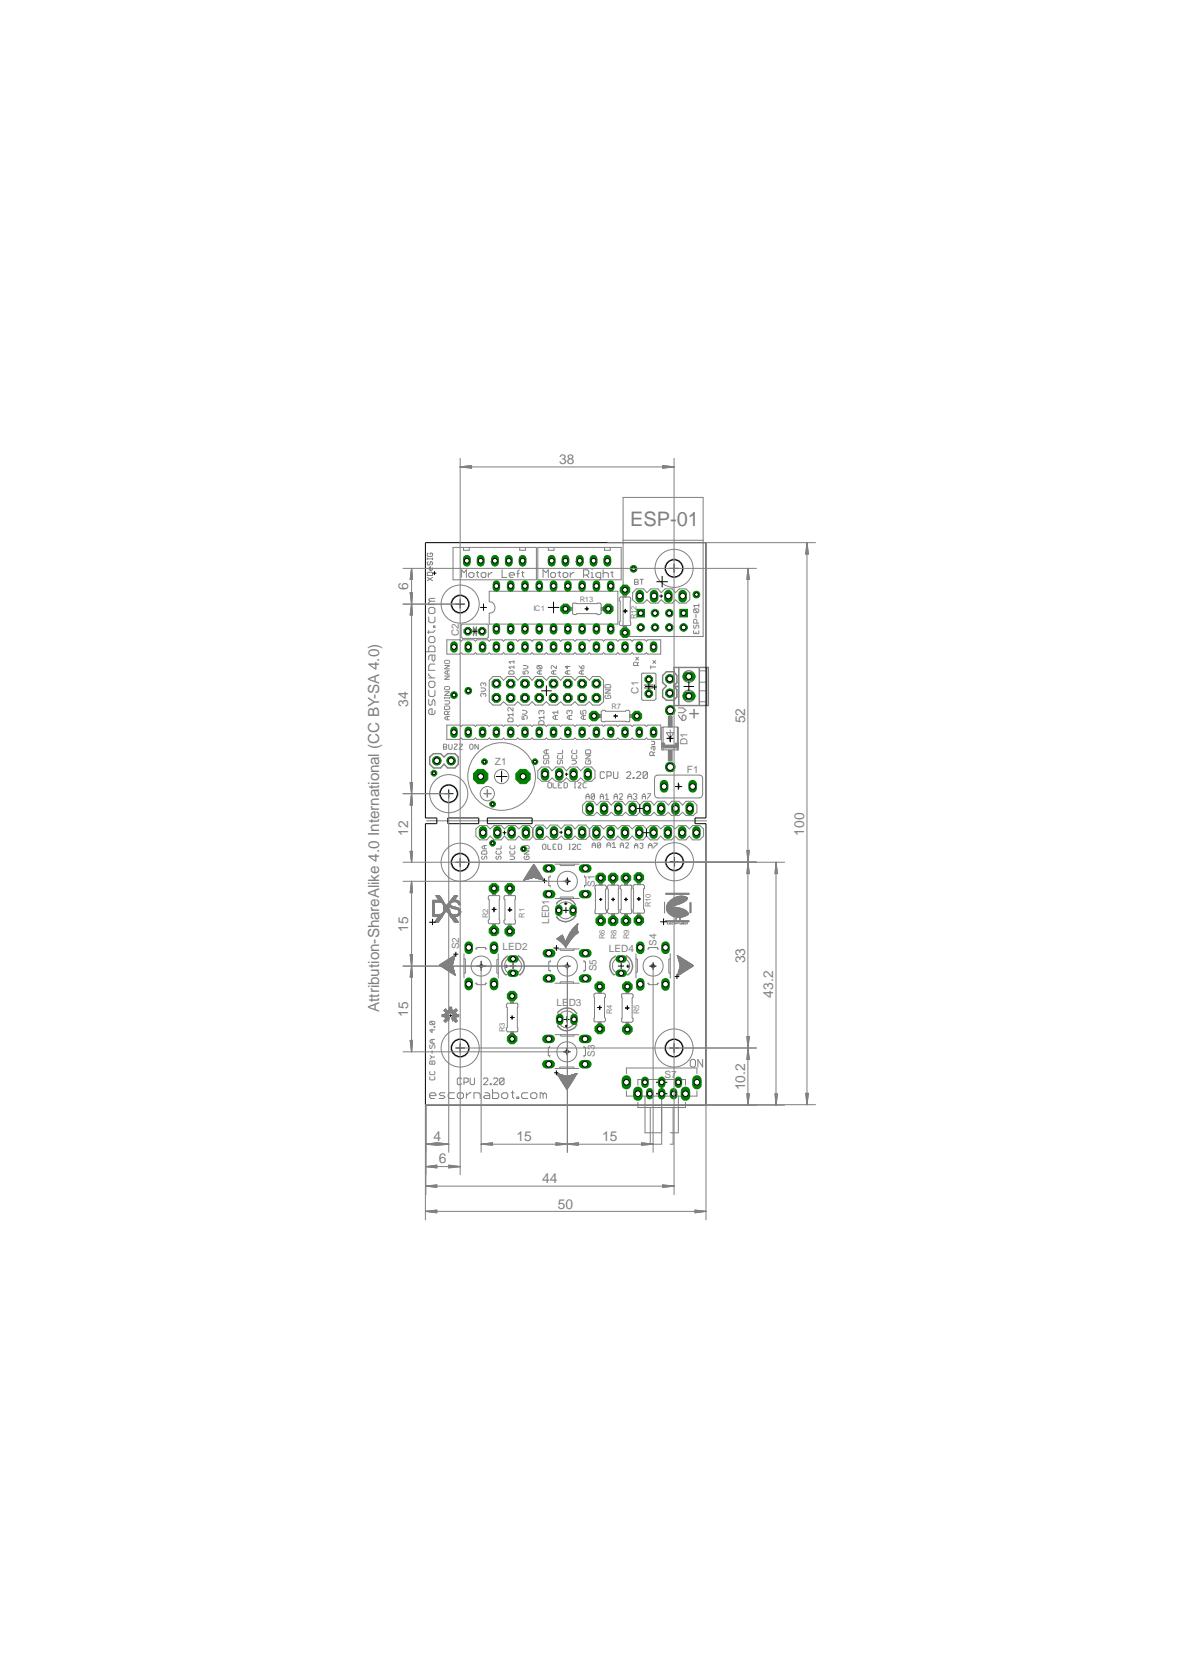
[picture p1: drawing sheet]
<svg xmlns="http://www.w3.org/2000/svg" width="210mm" height="297mm" viewBox="0 0 210 297" stroke-linecap="round" stroke-linejoin="round" font-family="sans-serif">
<defs><g id="words">
<text font-size="3.6" fill="#808080" x="112" y="93.5">ESP-01</text>
<text font-size="2.7" fill="#808080" x="67.4" y="179.9" transform="rotate(-90 67.4 179.9)">Attribution-ShareAlike 4.0 International (CC BY-SA 4.0)</text>
<g font-size="2.5" fill="#808080">
<text x="99.4" y="82.4">38</text>
<text x="72.6" y="104.9" transform="rotate(-90 72.6 104.9)">6</text>
<text x="72.6" y="125.7" transform="rotate(-90 72.6 125.7)">34</text>
<text x="132.4" y="128.6" transform="rotate(-90 132.4 128.6)">52</text>
<text x="72.6" y="148.6" transform="rotate(-90 72.6 148.6)">12</text>
<text x="142.9" y="148.5" transform="rotate(-90 142.9 148.5)">100</text>
<text x="72.6" y="165.6" transform="rotate(-90 72.6 165.6)">15</text>
<text x="132.4" y="171.2" transform="rotate(-90 132.4 171.2)">33</text>
<text x="137.4" y="177.3" transform="rotate(-90 137.4 177.3)">43.2</text>
<text x="72.6" y="180.7" transform="rotate(-90 72.6 180.7)">15</text>
<text x="132.4" y="193.8" transform="rotate(-90 132.4 193.8)">10.2</text>
<text x="77" y="202.8">4</text>
<text x="91.8" y="202.8">15</text>
<text x="107" y="202.8">15</text>
<text x="78" y="206.8">6</text>
<text x="96.4" y="210.3">44</text>
<text x="99.1" y="214.8">50</text>
</g>
<g font-size="1.8" fill="#808080">
<text x="81.5" y="113.1" transform="rotate(-90 81.5 113.1)">C2</text>
<text x="113.5" y="123.3" transform="rotate(-90 113.5 123.3)">C1</text>
<text x="88" y="135.9">Z1</text>
<text x="122.1" y="137.4">F1</text>
<text x="122.2" y="132.4" transform="rotate(-90 122.2 132.4)">D1</text>
<text x="105.7" y="157.7" transform="rotate(-90 105.7 157.7)">S1</text>
<text x="97.6" y="164.3" transform="rotate(-90 97.6 164.3)">LED1</text>
<text x="81.6" y="168.8" transform="rotate(-90 81.6 168.8)">S2</text>
<text x="89.3" y="168.9">LED2</text>
<text x="106" y="172.7" transform="rotate(-90 106 172.7)">S5</text>
<text x="108.2" y="169.2">LED4</text>
<text x="116.7" y="168.2" transform="rotate(-90 116.7 168.2)">S4</text>
<text x="98.9" y="178.8">LED3</text>
<text x="105.7" y="187.9" transform="rotate(-90 105.7 187.9)">S3</text>
<text x="118.1" y="191.7">S7</text>
</g>
<g font-size="1.4" fill="#808080">
<text x="103" y="107">R13</text>
<text x="94.8" y="108.6">IC1</text>
<text x="113.1" y="110.1" transform="rotate(-90 113.1 110.1)">R12</text>
<text x="108.7" y="126.1">R7</text>
<text x="115.7" y="161.3" transform="rotate(-90 115.7 161.3)">R10</text>
<text x="86.8" y="163.3" transform="rotate(-90 86.8 163.3)">R2</text>
<text x="93.2" y="163.1" transform="rotate(-90 93.2 163.1)">R1</text>
<text x="107.5" y="167" transform="rotate(-90 107.5 167)">R6</text>
<text x="109.6" y="167" transform="rotate(-90 109.6 167)">R8</text>
<text x="111.8" y="167" transform="rotate(-90 111.8 167)">R9</text>
<text x="89.7" y="183.4" transform="rotate(-90 89.7 183.4)">R3</text>
<text x="108.8" y="180.3" transform="rotate(-90 108.8 180.3)">R4</text>
<text x="113.6" y="180.3" transform="rotate(-90 113.6 180.3)">R5</text>
</g>
</g></defs>
<g fill="none" stroke="#808080" stroke-width=".18">
<path d="M75.9 99.2v.3M75.9 99.3h1M76.1 98.3l-.2 .1v.3l.2 .2h.6l.2-.2v-.3l-.4-.1v.3M76.1 99.9l-.2 .1v.3l.4 .1 .2-.1v-.4h.2l.2 .1v.3l-.2 .1M76.9 99.2v.3M75.7 115.9h1.6v-.8l-.3-.3h-.5l-.3 .3v.8M75.9 102.6l1 .6M75.9 101.9l.2-.2h.6l.2 .2v.4h-1zM76.2 108.2l.3-.2h.5l.3 .2v.6l-.3 .3h-.5l-.3-.3zM76.2 109.7v.7l.3 .3h.5l.3-.3v-.7M76.2 112v.6M76.2 119.7v.3l.6 .5"/>
<path d="M76.5 113.1h.5l.3 .4v.5l-.3 .2h-.5l-.3-.2v-.5zM76.5 106.9l-.3 .2v.4h1.1M76.5 106.9h.8M76.8 116.4v.9l.2 .2 .3-.2v-.9h-.8l-.3 .3v.6M76.9 102.6l-1 .6M76.9 101v.2l-.2 .2h-.2l-.2-.2v-.2l.2-.2v.6M77 111.3h.3v.2h-.3zM77.3 118.1h-.8l-.3 .3v.8h1.1M77.3 112l-.3 .4h-1.1M77.3 106.4h-.8l-.3 .2 .3 .3M79 118.3h.9l-.9 .6h.9M79.2 117.4h.6l.1 .1v.3l-.1 .2h-.6l-.2-.2v-.3z"/>
<path d="M79.5 119.2v.6M79.9 119.2h-.6l-.3 .4 .3 .2h.6M82 111l4.7-.1 .1 2.4-.3 .2h-4.3l-.2-.3zM82 102.6v-1.3l.5 .5 .4-.5v1.3M83.3 102l.3-.2h.4l.2 .2v.4l-.2 .2h-.4l-.3-.2zM84 112.2h.2M84.7 101.8h.4M84.7 112.2h.1M84.8 101.5v.9l.3 .2M85.5 102l.3-.2h.4l.2 .2v.4l-.2 .2h-.4l-.3-.2zM86.8 101.8v.8M87 105.1h22.8v5.8h-22.8v-1.9a1.02 1.02 0 0 0 1-1 1.02 1.02 0 0 0-1-1z"/>
<path d="M87.5 101.8h-.2l-.5 .4M89.2 101.3v1.3h.9M90.5 102.2h.9v-.2l-.2-.2h-.4l-.3 .2v.4l.3 .2h.4M90.6 119.2h.6l.2 .2v.4h-1v-.4zM91.4 118.6h-1l.4 .3M91.4 117.4v.6M91.4 118.3v.6M91.4 117.6h-1l.4 .4M91.9 102h.4M92.3 101.3l-.3 .2v1.1M92.7 101.8h.4M92.9 101.5v.9l.2 .2"/>
<path d="M93 118.3h.6l.3 .3-.3 .3h-.6M93 119.2v.6h.4l-.2-.2 .2-.4h.3l.2 .2v.3l-.2 .1M95.6 118.3h.6l.2 .2v.2l-.2 .2M95.6 118.3l-.2 .2v.2l.2 .2h.6M95.6 118.3l.6 .6M95.9 119.2v.6M96.4 119.2h-.6l-.4 .4 .4 .2h.6M96.5 102.6v-1.3l.5 .5 .5-.5v1.3M97.9 102l.1-.2h.6l.1 .2v.4l-.1 .2h-.6l-.1-.2zM98.4 119.2v.6M98.9 118.3v.6l-.7-.6h-.2v.2v.4M98.9 119.2h-.7l-.2 .4 .2 .2h.7"/>
<path d="M99.1 101.8h.6M99.4 101.5v.9l.3 .2M100.1 102l.1-.2h.5l.2 .2v.4l-.2 .2h-.5l-.1-.2zM100.8 118.3v.6l-.4-.4h.9M100.8 119.2v.6M101.3 119.2h-.5l-.4 .4 .4 .2h.5M101.3 101.8v.8M102 101.8h-.2l-.5 .4M102.9 118.3l.5 .6M103.4 119.2v.6M103.5 118.3h.2l.1 .2-.1 .4h-.3v-.4zM103.7 102.2h.7l.2-.2v-.5l-.2-.2h-.7v1.3"/>
<path d="M103.8 119.2h-.6l-.3 .4 .3 .2h.6M104.2 102.2l.4 .4M105.1 102.6h.4M105.1 101.8h.1v.8M105.2 101.1v.2M106.8 102.6h-.6l-.3-.2v-.4l.3-.2h.6v1.1l-.2 .2h-.3M107.2 102l.2-.2h.5l.2 .2v.6M107.2 101.3v1.3M108.5 101.8h.5M108.8 101.5v.9l.2 .2M112.8 103h.5l.2 .2-.2 .3 .2 .3-.7 .1zM112.8 103.5h.5"/>
<path d="M112.9 116.8l.6 .6M113.1 104.7h1.3l.6 .7 .7-.7h1.2l.6 .7 .7-.7h1.3l.6 .7 .6-.7h1.2l.7 .7v1.2l-.7 .6h-1.2l-.6-.6-.6 .6h-1.3l-.7-.6-.6 .6h-1.2l-.7-.6-.6 .6h-1.3l-.7-.6v-1.2zM113.3 118.3v-.5h-.7v.5h.9M113.5 117.7l-.2 .3M113.5 116.8l-.6 .6M113.7 103h.7M114 119.7h2.4l.2 .2v4.3l-.3 .3h-2l-.3-.2zM114 103v.9M115.7 118.6h.9M115.7 118.3v.6M116 117.4l.6 .6M116.6 117.4l-.6 .6"/>
<path d="M123.3 112v.6h.9v-.6M123.4 108.2v.7h.6M123.4 111.1v.6l.3-.2v-.3h.5v.3l-.2 .2M123.4 108.2h.6l.2 .2v.3l-.2 .2M123.4 108.2l.6 .7M123.7 109.2v.6M123.7 112.3v.3M123.9 110.8v-.5l-.2-.2h-.3l-.1 .7h.9M124.2 107.3v.7M124.2 107.6h-.9l.2 .4M76.2 122.7v.9l.3 .2h.5l.3-.2v-.9M76.2 124.3v.9l.3 .2 .3-.2v-.5l.2-.4 .3 .4v.7"/>
<path d="M76.2 120.5h1.1M76.5 121.1h.5l.3 .3v.5l-.3 .3h-.5l-.3-.3v-.5zM77.3 126.3v.5l-.3 .2h-.5l-.3-.2v-.5l.3-.3h.3v1M78.8 132.3h.4l.2 .1-.2 .4 .2 .2-.2 .2h-.4zM78.8 132.8h.4M79 122.2l.2-.2h.6l.1 .2v.3l-.7 .1-.2-.1zM79 123.9v.3M79 125.6h.9v.5h-.9zM79 124.6l.9 .1v.3l-.1 .2h-.8M79 124.1h.9M79 123h.9l-.9 .6h.9M79 120.2h.9l-.9 .6h.9"/>
<path d="M79.5 127.4v.6M79.6 127l-.1-.6-.5 .1v.5h.9M79.8 132.3v.9h.4l.1-.2v-.7M79.9 127.4h-.6l-.3 .2 .3 .4h.6M79.9 126.4l-.3 .3M79.9 123.9v.3M80.7 132.3h.6v.1l-.6 .6v.2h.6M81.6 132.3h.6v.1l-.6 .6v.2h.6M83.7 132.3h.2l.2 .1v.6l-.2 .2h-.2l-.2-.2v-.6zM85 132.3v.9l-.6-.9v.9M85.4 122.3h.7l.3 .3-.3 .3h-.7M85.9 123.4l-.1-.2-.4 .2v.3l.2 .1"/>
<path d="M85.9 123.4l.2-.2 .3 .2v.3l-.2 .1M85.9 121.5l.2-.1 .3 .1v.4h-.2M85.9 121.5l-.1-.1-.4 .1v.4h.2M85.9 121.5v.2M85.9 123.4v.2M90.3 127.8l.1-.2h.6l.2 .2v.5h-.9zM91.2 127h-.9l.3 .4M91.2 125.8v.6l-.6-.6-.3 .1v.4l.1 .1M91.2 126.7v.7M92.8 127.2v.7h.4l-.2-.4 .2-.3h.4l.1 .2v.3l-.1 .2M92.8 126.3h.6l.3 .3-.3 .3h-.6M95.8 128.3l.1-.2h.6l.2 .2v.5h-.9z"/>
<path d="M96.2 126.4l-.1-.1-.3 .1v.4l.1 .1M96.2 126.4l.2-.1 .3 .1v.4l-.2 .1M96.2 126.4v.2M96.6 134.4l.2-.2h.6l.1 .2v.5h-.9zM96.7 127.2v.7M96.7 127.5h-.9l.3 .4M96.8 135.2l-.2 .1v.4l.3 .1 .2-.1 .1-.5h.2l.1 .1v.4l-.1 .1M97.1 133.3v.7M97.4 139.2h.6v.7l-.1 .2h-.4l-.1-.2zM97.5 133.3h-.6l-.3 .3 .3 .4h.6M98.3 139.1v1h.7M98.7 127.2v.7"/>
<path d="M99.1 127.2h-.5l-.4 .3 .4 .4h.5M99.1 126.6h-.9l.4 .3M99.1 126.3v.6M99.2 135.2l-.1 .1v.4l.1 .1 .4-.1v-.4l.1-.1h.2l.1 .1-.1 .5M99.2 139.6h.4M99.2 134.2l-.1 .2v.3l.1 .2h.7v-.7M99.9 139.1h-.7v1h.7M100 133.3v.7h-.9M100.2 139.1l.6 .1v.7l-.1 .2h-.5zM101.2 126.4l-.1-.1-.3 .1v.4l.1 .1M101.2 126.4l.1-.1 .4 .1v.4l-.2 .1M101.2 126.4v.2"/>
<path d="M101.2 127.2v.7M101.6 135.2h.6l.3 .3-.3 .3h-.6M101.7 127.2h-.6l-.3 .3 .3 .4h.6M101.8 134.2l-.2 .2v.3l.2 .2h.6l.1-.2v-.3l-.1-.2M101.8 133.3l-.2 .2v.3l.2 .2h.6l.1-.2v-.3l-.1-.2M102.1 139.1h.3M102.2 139.1v1M102.7 139.2h.6v.2l-.6 .7h.6M103.2 126.3v.6h.5l-.2-.5 .2-.1h.4v.6M103.7 127.2v.7M104.1 134.2h.9l-.9 .7h.9M104.1 133.5l.1-.2h.7l.1 .7h-.9z"/>
<path d="M104.1 127.2h-.6l-.3 .3 .3 .4h.6M104.2 135.2l-.1 .1v.4l.1 .1h.7v-.6h-.3v.3M104.2 139.2h-.6v.7l.2 .2h.3l.1-.2M107.4 137.4l-.1-.2h-.5l-.1 .2v.8l.1 .2h.5l.1-.2M107.5 122.6h1l-1 .6h1M107.7 123.6l-.2 .1v.4h.2h.7h.1v-.4l-.1-.1h-.4v.3M107.7 121.7h.7l.1 .2v.4h-1v-.4zM107.9 138h.6l.1-.2v-.4l-.1-.2h-.6v1.2M109.1 137.2v1l.1 .2h.4l.2-.2v-1M111.3 137.4l.3-.2h.3l.2 .2v.2l-.8 .8h.8M112.5 138.2h.2v.2h-.2zM113.1 137.4l.2-.2h.4l.2 .2v.2l-.8 .8h.8"/>
<path d="M115.1 137.4v.8l-.2 .2h-.4l-.2-.2M115.1 137.4l-.2-.2h-.4l-.2 .2v.8M115.1 137.4l-.8 .8M115.3 121.7v.1M115.3 122.3v.2M115.7 131.8h.5l.2 .1-.2 .2 .2 .2-.7 .1M116.1 134.3v-.5l-.2-.2h-.2l-.2 .2v.5h.9M116.1 132.7v.5l.1 .2 .2-.2v-.5h-.5l-.2 .2v.3M116.4 133.6l-.3 .4M120.6 127.1l.6 .9M120.6 125.8h.8l.5 .5-.5 .4h-.8M121.4 127.1h.3l.2 .3v.4l-.2 .2h-.5v-.6z"/>
<path d="M75.8 145.9h49.8M85.8 152.2l-.2 .1v.3l.2 .2 .3-.2v-.3l.2-.1h.1l.1 .1-.1 .5M85.8 151.2h.6l.1 .6h-.9v-.4zM86.1 150.3v.6M86.5 150.3h-.6l-.3 .4 .3 .2h.6M88.3 151.2l-.2 .2v.3l.2 .1h.6l.2-.1v-.3l-.2-.2M88.3 152.2l-.2 .1v.3l.4 .2 .1-.5 .3-.1 .2 .1v.3l-.2 .2M89.1 150.3v.6h-1M89.7 159.2l1.9 .1v4.8l-.2 .2h-1.6l-.2-.3v-.4l.1-.1v-3.5l-.1-.2v-.3zM90.6 152.2h.7l.2 .3-.2 .3h-.7M90.8 151.2l-.2 .2v.3l.2 .1h.6l.1-.1v-.3l-.1-.2M90.8 150.3l-.2 .2v.2l.2 .2h.6l.1-.2v-.2l-.1-.2"/>
<path d="M93.1 151.2h1l-1 .6h1M93.3 150.3h.6l.2 .2v.4h-1v-.4zM93.3 152.2l-.2 .1v.3l.2 .2h.6l.2-.2v-.3l-.2-.1h-.3v.3M96.4 150.2l.2-.1h.3l.1 .1v.7h-.6zM97.4 150.1v.9h.6M98.3 150.6h.3M98.9 150.1h-.6v.9h.6M99.2 150.1h.5l.1 .1v.7l-.6 .1zM101.1 150.1h.2M101.1 151h.2M101.3 150.1v.9M101.7 150.2l.2-.1h.3l.2 .1v.2l-.7 .6h.7"/>
<path d="M102.1 140.1h.3M103.3 150.2l-.2-.1h-.3l-.2 .1v.7h.7M104.1 142.1v-.7l.4-.3 .2 .3v.7M104.1 141.6h.6M105.2 150.7v-.6l.4-.3 .2 .3v.6M105.2 150.2h.6M105.7 141.3l-.1-.2h-.4l-.1 .2v.6M105.7 141.3l-.1 .8h-.4l-.1-.2M105.7 141.3l-.6 .6M106.7 142.1v-.7l.2-.3 .4 .3v.7M106.7 141.6h.6M106.8 150v.6l-.2 .1h-.3l-.1-.1"/>
<path d="M106.8 150l-.2-.2h-.3l-.1 .2v.6M106.8 150l-.6 .6M107.6 142.1h.6M107.6 141.4l.3-.3v1M107.9 150.7v-.6l.3-.4 .3 .4v.6M107.9 150.2h.6M108.8 150.1l.3-.4v1M108.8 150.7h.7M109.1 141.6h.6M109.1 142.1v-.7l.4-.3 .2 .3v.7M110.1 141.3l.1-.2h.4l.1 .3-.6 .7h.6M110.2 150.7v-.6l.4-.3 .2 .3v.6"/>
<path d="M110.2 150.2h.6M111.2 150l.1-.2h.3l.2 .2-.6 .7h.6M111.6 141.6h.7M111.6 142.1v-.7l.3-.3 .4 .3v.7M112.5 141.3l.2-.2h.3l.2 .2-.2 .3M112.8 150.8v-.6l.3-.3 .3 .3v.6M112.8 150.3h.6M112.9 141.6h.1M113 141.6l.2 .2-.2 .3h-.3l-.2-.2M113.7 150.1l.2-.2h.2l.2 .2v.1l-.2 .1M114 150.3h.1M114.1 150.3l.2 .2-.2 .3h-.2l-.2-.1"/>
<path d="M114.1 142.1v-.7l.4-.3 .2 .3v.7M114.1 141.6h.6M115.1 141.1h.6l-.6 1M115.2 150.8v-.6l.4-.3 .3 .3v.6M115.2 150.3h.7M116.2 149.9h.6v.2l-.6 .6v.1M118.3 158.9h4.2M118.3 158.8h4.2M119.2 160h2.9M119.3 159.9h2.9M119.5 159.8h2.8M119.5 159.7h2.8"/>
<path d="M119.7 159.6h2.6M119.8 159.5h2.5M120.1 159.5h2M120.2 159.4h1.7M120.6 159.3h1M78.9 179.6l.3 .3-.1 .4M78.9 179.7h2.3M78.9 179.6h.5M79 179.8h2.2M79 179.5h.3M79.1 179.4h.1M79.2 179.4l.3 .3 .3-.2"/>
<path d="M79.2 179.4l-.3 .2M79.2 179.9h1.7M79.2 179.9h1.8M79.2 179.4h.1M79.7 179.6h.8M79.8 179.5l.1-.5h.4v.5M79.8 179.5h.5M79.8 179.4h.5M79.8 179.3h.5M79.8 179.2h.5M79.9 179.1h.4M80.7 179.6h.6"/>
<path d="M80.8 179.5h.4M80.9 179.4h.2M80.9 179.9l.2 .4M81 179.4l.3 .2M81 179.4l-.4 .3-.3-.2M81 179.4h.1M81.3 179.6l-.4 .3M118 162.2h.2M118 162.1h.2M118 162h.2M118 161.9h.2M118 161.8h.2"/>
<path d="M118 161.7h.2M118 161.6h.2M118 161.5h.2M118 161.4h.2M118 161.3h.2M118 161.2h.2M118 161.1h.2M118 161h.2M118 160.9h.2M118 160.8h.2M118 160.7h.2M118 160.6h.2"/>
<path d="M118 160.5h.2M118 160.4h.2M118.3 163.8h4.2M118.3 163.7h4.2M118.4 163.9h4.1M118.4 161.6h3.1M118.4 161.5h2.8M118.4 161.4h2.6M118.4 161.3h2.2M118.4 161.2h1.7M118.4 161.9h3.7M118.4 161.8h3.5"/>
<path d="M118.4 161.7h3.4M118.4 161.7h3.3M118.4 161.1h.9M118.4 161.1h1.2M118.4 161h1.6M118.4 160.9h1.9M118.5 162.1h3.7M118.5 162h3.7M118.5 160.8h2.1M118.5 160.7h2.3M118.6 162.2h3.7M118.6 160.6h2.5"/>
<path d="M118.6 160.6h2.6M118.6 163.9v.4h.3M118.6 164.1h.1M118.7 162.2h3.6M118.7 160.5h2.7M118.8 162.4h3.6M118.8 162.3h3.6M118.8 160.4h2.8M118.9 160.3h2.9M119 162.5h3.4M119 160.2h2.8M119 162.6h3.3"/>
<path d="M119 160.1h3M119.1 162.7h3.2M119.1 160h3M119.3 162.8h2.8M119.3 164l-.3 .1 .3 .1-.1 .1h-.2M119.4 162.8h2.5M119.6 162.9h2.1M119.6 164l-.2 .1 .1 .2h.1M119.8 163h1.7M119.9 164l.2 .1-.1 .2-.2-.1zM120.1 163.4h.1M120.1 163.4h.2"/>
<path d="M120.1 163.3h.2M120.1 163.4v.1M120.1 164v.3M120.2 163.1h1M120.2 161.2v.1M120.4 164l-.3 .2M120.5 164.3v-.3h.2l.1 .3M120.7 163.4h.3M120.7 163.3h.3M120.8 163.2v.1M121 164l.2 .1v.2h-.2l-.1-.1h.3M121.3 163.9v.4l.3-.1"/>
<path d="M121.3 164.1h.2M121.5 163.9v.2M121.5 164.1l.1 .1M121.6 164.2v.1M121.8 164l.2 .1-.1 .2-.2-.1zM122.1 164h.2M122.2 163.9l.1 .4M122.6 162.2h.3M122.6 162.1h.3M122.6 162h.3M122.6 161.9h.3M122.6 161.8h.3"/>
<path d="M122.6 161.7h.3M122.6 161.6h.3M122.6 161.5h.3M122.6 161.4h.3M122.6 161.3h.3M122.6 161.2h.3M122.6 161.1h.3M122.6 161h.3M122.6 160.9h.3M122.6 160.8h.3M122.6 160.7h.3M122.6 160.6h.3"/>
<path d="M122.6 160.5h.3M76.4 194.8h1.1v-.3l-.3-.2h-.6l-.2 .2v.5l.2 .3h.6M76.4 188.7h.9v.5h-.9zM76.4 187.6l.4 .3M76.5 181.6v.5h.6M76.5 185.7v.7l.3-.2v-.3l.2-.2 .3 .2v.3l-.2 .2M76.5 190.4v.6h.6l.2-.1v-.3l-.2-.2M76.5 191.4v.6h.6l.2-.2v-.3l-.2-.1M76.5 181.6h.6l.2 .1v.3l-.2 .1M76.5 181.6l.6 .5M76.8 182.9v.7l-.4-.5h.9M76.8 184.8v.6"/>
<path d="M76.8 186.7v.6M76.8 188.7v.5M76.8 187.9l-.4 .3M76.8 187.9h.5M77.1 182.5h.2v.2h-.2zM77.3 184.8h-.7l-.2 .3 .2 .3h.7M78.6 180.7l.5 .1M78.6 180.7h1.1M78.6 180.6h1M78.6 180.5h1M78.6 180.5h1.1M78.7 180.4h1"/>
<path d="M78.9 181.5l.3 .2M78.9 181.5h.6M79 181.6h.3M79 181.4h.8M79 181.3h.8M79.1 194.3h-.8l-.2 .2 .2 .3h.5l.3 .2-.3 .3h-.7M79.1 180.3l-.5 .1v.3M79.1 180.8l.1 .2M79.1 181.6h.1M79.1 181.2h.7M79.1 180.9h.7M79.1 180.8h.6"/>
<path d="M79.1 180.3h.6M79.1 180.2h.7M79.2 181l-.3 .5M79.2 180h1.7M79.2 181.7h.1M79.2 181.1h.6M79.2 181h.6M79.6 180.6l.3 .4-.2 .5M79.7 180.3l-.1 .3M79.7 181.5l-.2-.1-.3 .3M79.7 181.5h.1M79.8 180.1l-.1 .2"/>
<path d="M80 180l-.8 .1M80.1 180l.9 .1M80.3 181l.1 .5M80.3 181h.7M80.3 180.1l.2 .2v.4M80.3 181.2h.8M80.3 181.1h.7M80.4 181.5l.2-.1 .4 .3M80.4 181.5h.1M80.4 181.4h.8M80.4 181.3h.7M80.4 180.9h.6"/>
<path d="M80.4 180.8h.7M80.4 180.3h.7M80.4 180.2h.6M80.5 180.7l-.2 .3M80.5 180.7h1M80.5 180.6h1M80.5 180.5h1M80.5 180.4h.9M80.7 181.5h.6M80.8 194.3h-.9l-.2 .2v.5l.2 .3h.9M80.8 181.6h.4M80.9 181.6h.2"/>
<path d="M80.9 181.7h.1M81 181h-.1l.4 .5M81.1 180.8l-.1 .2M81.1 180.3l.4 .1v.3M81.3 194.5l.2-.2h.6l.3 .2v.5l-.3 .3h-.6l-.2-.3zM81.3 181.5l-.3 .2M81.5 180.7l-.4 .1M82 191.8l-.1-.2h-.5l-.1 .2v.8l.1 .2h.5l.1-.2M82.5 192.4h.5l.2-.2v-.4l-.2-.2h-.5v1.2M82.9 194.3v1M83.6 191.6v1l.2 .2h.4l.1-.2v-1M83.7 194.3h-.2l-.6 .5"/>
<path d="M84.2 195.3v-1h.9l.2 .2v.8M85.9 191.8l.2-.2h.4l.2 .2v.3l-.8 .7h.8M86.2 194.3h.5l.3 .2v.8h-.8l-.3-.3 .3-.2h.8M87.1 192.6h.2v.2h-.2zM87.5 193.7v1.6h.9l.2-.3v-.5l-.2-.2h-.9M87.7 191.8l.2-.2h.3l.3 .2v.3l-.8 .7h.8M89.2 194.5l.3-.2h.5l.3 .2v.5l-.3 .3h-.5l-.3-.3zM89.6 191.8l-.2-.2h-.3l-.3 .2v.8M89.6 191.8v.8l-.2 .2h-.3l-.3-.2M89.6 191.8l-.8 .8M90.8 194.3h.6M91.1 193.9v1.1l.3 .3"/>
<path d="M91.9 195h.3v.3h-.3zM93.8 194.3h-.8l-.3 .2v.5l.3 .3h.8M94.3 194.5l.4-.2h.5l.2 .2v.5l-.2 .3h-.5l-.4-.3zM96.5 194.5l-.2-.2h-.3v1M96.5 194.5v.8M96.5 194.5l.3-.2 .3 .2v.8M122.9 188.3h.5l.2 .3v.8l-.2 .3h-.5l-.2-.3v-.8zM124.9 188.3v1.4l-.9-1.4v1.4"/>
<circle cx="89.2" cy="138" r="6"/>
<circle cx="89.2" cy="138" r="1.26"/>
<circle cx="86.6" cy="141.1" r="1.26"/>
<circle cx="81.8" cy="186.3" r="3.4"/>
<circle cx="119.8" cy="186.3" r="3.4"/>
</g>
<g fill="none" stroke="#808080" stroke-width=".25">
<path d="M84.2 111.4v1.6M84.7 111.4v1.6M114.6 121.8h1.5M114.6 122.3h1.5M122.6 126.9h1.5M123.4 126.1v1.5M86 141.1h1.3M86.6 140.4v1.3"/>
<circle cx="81.8" cy="186.3" r="1.6"/>
<circle cx="119.8" cy="186.3" r="1.6"/>
</g>
<path d="M90.3 164.3h.5v.3h-.5z" fill-rule="evenodd" fill="#808080"/>
<path d="M90.3 164.3h.5v.3h-.5z" fill="none" stroke="#808080" stroke-width=".18"/>
<path d="M90.3 158.8h.5v.3h-.5z" fill-rule="evenodd" fill="#808080"/>
<path d="M86.9 159.3h1.9l-.1 4.9h-1.7l-.2-.3v-.3l.2-.2v-3.4l-.2-.2zM90.3 158.8h.5v.3h-.5z" fill="none" stroke="#808080" stroke-width=".18"/>
<path d="M87.5 158.8h.6v.3h-.6z" fill-rule="evenodd" fill="#808080"/>
<path d="M87.5 158.8h.6v.3h-.6z" fill="none" stroke="#808080" stroke-width=".18"/>
<path d="M87.5 164.3h.6v.3h-.6z" fill-rule="evenodd" fill="#808080"/>
<path d="M87.5 164.3h.6v.3h-.6zM90.2 178.3h1.7l.1 .2-.1 4.9h-1.7l-.2-.2v-.5h.2v-3.6l-.2-.1v-.4z" fill="none" stroke="#808080" stroke-width=".18"/>
<path d="M90.8 178h.5v.3h-.5z" fill-rule="evenodd" fill="#808080"/>
<path d="M90.8 178h.5v.3h-.5z" fill="none" stroke="#808080" stroke-width=".18"/>
<path d="M90.8 183.4h.5v.4h-.5z" fill-rule="evenodd" fill="#808080"/>
<path d="M105.6 176.7l.2-.1h1.6l.2 .2v.4l-.2 .1v3.6l.2 .1v.4l-.2 .2h-1.8zM90.8 183.4h.5v.4h-.5z" fill="none" stroke="#808080" stroke-width=".18"/>
<path d="M106.3 181.7h.5v.4h-.5z" fill-rule="evenodd" fill="#808080"/>
<path d="M106.3 181.7h.5v.4h-.5z" fill="none" stroke="#808080" stroke-width=".18"/>
<path d="M106.3 176.2h.5v.4h-.5z" fill-rule="evenodd" fill="#808080"/>
<path d="M106.3 176.2h.5v.4h-.5zM110.5 176.7l1.9-.1 .1 .3v.3l-.1 .2v3.6h.1v.5l-.2 .2h-1.6l-.2-.1z" fill="none" stroke="#808080" stroke-width=".18"/>
<path d="M111.3 181.7h.5v.4h-.5z" fill-rule="evenodd" fill="#808080"/>
<path d="M111.3 181.7h.5v.4h-.5z" fill="none" stroke="#808080" stroke-width=".18"/>
<path d="M111.3 176.2h.5v.4h-.5z" fill-rule="evenodd" fill="#808080"/>
<g fill="none" stroke="#808080" stroke-width=".18">
<path d="M93 156.4v.2M93.1 156.2v.3M93.2 156.2v.3M93.3 156v.5M93.4 155.9v.5M93.5 155.7v.7M93.6 155.6v.8M93.6 155.5v.9M93.7 155.3v1M93.8 155.1v1.2M93.9 155.1v1.2M94 154.9v1.4"/>
<path d="M94.1 154.8v1.4M94.1 154.6v1.6M94.2 154.5v1.7M94.3 154.4v1.8M94.4 154.2v2M94.5 154.1v2.1M94.6 154v2.2M94.7 153.9v2.2M94.7 153.7v2.4M94.8 153.6v2.5M94.9 153.6v2.5M95 153.7v2.4"/>
<path d="M95.1 153.9v2.2M95.2 154v2.2M95.2 154.1v2.1M95.3 154.2v2M95.4 154.4v1.8M95.5 154.5v1.7M95.6 154.6v1.6M95.7 154.8v1.4M95.8 154.9v1.4M95.8 155.1v1.2M95.9 155.2v1.1M96 155.3v1.1"/>
<path d="M96.1 155.5v.9M96.2 155.6v.8M96.3 155.7v.7M96.4 155.9v.5M96.4 156v.5M96.5 156.2v.3M96.6 156.3v.2M96.7 156.4v.2M96.8 156.5v.1M97.8 155.6v.3h-.3v1.5h.3v.3M98.6 159.7h4.4M98.6 153.6h4.4"/>
<path d="M99.6 153.6v.3h2.5v-.3M99.6 159.7v-.2h2.3v.2M103.9 155.6v.3h.2v1.5h-.2v.3M78.1 171.6h2.4M78.1 171.5h2.4M78.2 171.7h2.3M78.2 171.4h2.3M78.3 171.3h2.2M78.4 171.8h2.2M78.5 171.9h2.1M78.5 171.2h2.1M78.6 172h2"/>
<path d="M78.7 171.1h1.9M78.8 172.1h1.8M78.9 172.2h1.7M78.9 171h1.7M79 172.2h1.7M79.1 170.9h1.6M79.2 172.3h1.5M79.2 170.8h1.5M79.3 172.4h1.4M79.3 170.7h1.4M79.4 172.5h1.4M79.4 170.6h1.4"/>
<path d="M79.6 172.6h1.2M79.6 170.5h1.2M79.7 172.7h1.1M79.7 170.5h1.1M79.8 172.7h1.1M79.8 170.4h1.1M80 172.8h.9M80 170.3h.9M80.1 172.9h.8M80.1 170.2h.8M80.3 173h.6M80.3 170.1h.6"/>
<path d="M80.3 173.1h.6M80.3 170h.6M80.5 173.2h.4M80.5 170h.4M80.6 173.3h.3M80.7 169.9h.2M80.8 173.3h.2M80.9 169.7h.1M80.9 169.7l-.1 .1M80.9 173.3v.2M98.9 166.9h1.4M99 167h1.3"/>
<path d="M99 166.8h1.2M99.1 166.7h1.1M99.1 167.1h1.3M99.2 167.2h1.2M99.2 166.7h1M99.3 166.6h.9M99.4 167.2h1.9M99.5 167.3h1.8M99.5 166.5h.7M99.6 167.4h1.7M99.6 166.4h.5M99.7 167.6h1.5"/>
<path d="M99.7 167.5h1.5M99.7 166.3h.4M99.9 166.2v.1M99.9 167.7h1.2M100 166.1l-.2 .1M100 167.8h1M100.1 167.9h.8M100.2 168.1h.6M100.2 168h.6M100.3 168.2h.5M100.4 168.3h.4M100.5 168.5h.1"/>
<path d="M100.5 168.3h.2M100.6 167.2h.8M100.6 167.1h.9M100.7 167h.9M100.7 166.9h1M100.8 166.8h.9M100.8 166.7h1M100.8 166.7h1.1M100.8 166.6h1.1M100.9 166.5h1.1M100.9 166.4h1.2M101 166.3h1.2"/>
<path d="M101 166.2h1.3M101.1 166.1h1.3M101.2 166h1.4M101.3 165.9h1.4M101.3 165.8h1.6M101.3 165.7h1.5M101.3 165.6h1.5M101.4 165.6h1.4M101.5 165.5h1.2M101.5 165.4h1.2M101.6 165.3h1.1M101.7 165.2h1"/>
<path d="M101.7 165.1h1M101.8 165h.9M101.9 165h.8M101.9 164.9h.8M102 164.8h.7M102.1 164.7h.6M102.2 164.6h.5M102.3 164.5h.4M102.4 164.5h.3M102.4 164.4h.4M102.5 164.3h.3M102.8 164.2l-.1 .1"/>
<path d="M111.3 176.2h.5v.4h-.5zM120.3 169.8l.3 .1M120.4 173.4h.2M120.4 173.3h.3M120.4 173.3h.4M120.4 173.2h.6M120.4 170.1h.6M120.4 170h.4M120.4 170h.2M120.5 173.5l-.2 .1M120.5 173.1h.7M120.5 173h.7"/>
<path d="M120.5 172.9h.9M120.5 172.8h1M120.5 170.5h1M120.5 170.4h.8M120.5 170.3h.7M120.5 170.2h.6M120.6 172.7h1.1M120.6 172.7h1.2M120.6 172.6h1.3M120.6 170.7h1.2M120.6 170.6h1.2M120.6 170.5h1"/>
<path d="M120.6 172.5h1.4M120.6 172.4h1.7M120.6 172.3h1.7M120.6 171.1h1.8M120.6 171h1.7M120.6 170.9h1.6M120.6 170.8h1.4M120.7 172.2h1.7M120.7 172.2h1.9M120.7 172.1h2.1M120.7 172h2.2M120.7 171.4h2.2"/>
<path d="M120.7 171.3h2.1M120.7 171.2h2M120.7 171.1h1.8M120.8 171.9h2.2M120.8 171.8h2.3M120.8 171.7h2.5M120.8 171.6h2.5M120.8 171.6h2.4M120.8 171.5h2.3M98.9 190.8v.1M99 190.8v.2M99.1 190.8v.3"/>
<path d="M99.1 190.8v.4M99.2 190.9v.5M99.3 190.9v.6M99.4 190.9v.7M99.5 190.9v.8M99.6 191v.9M99.7 191v1.1M99.8 191v1.3M99.9 191v1.4M100 191v1.6M100.1 191v1.7M100.2 191.1v1.7"/>
<path d="M100.2 191.1v1.8M100.3 191.1v2.1M100.4 191.1v2.1M100.5 191.2v2.1M100.6 191.2v2.3M100.7 191.2v2.5M100.8 191.3v2.4M100.8 191.2v2.5M100.9 191.2v2.4M101 191.2v2.2M101.1 191.2v2.1M101.2 191.1v2.1"/>
<path d="M101.3 191.1v1.9M101.3 191.1v1.8M101.4 191.1v1.6M101.5 191v1.6M101.6 191v1.5M101.7 191v1.3M101.8 191v1.2M101.9 191v1.1M101.9 191v.9M102 190.9v.9M102.1 190.9v.8M102.2 190.9v.6"/>
<path d="M102.3 190.9v.5M102.4 190.8v.4M102.4 190.8v.3M102.5 190.8v.2M102.6 190.8v.1"/>
<circle cx="100.8" cy="156.7" r="1.79"/>
</g>
<path d="M100.6 156.4h.4l.2 .3-.2 .2h-.4l-.1-.2 .3-.2 .2 .2-.2 .1-.3-.1z" fill-rule="evenodd" fill="#808080"/>
<g fill="none" stroke="#808080" stroke-width=".18">
<path d="M100.6 156.4h.4l.2 .3-.2 .2h-.4l-.1-.2 .3-.2 .2 .2-.2 .1-.3-.1zM82.5 170.5h.2v2.5h-.2M82.5 169.5v4.3M84.5 168.7h.3v-.3h1.5v.3h.2M84.5 174.8h.3v.2h1.5v-.2h.2M88.6 170.5h-.3v2.5h.3M88.6 169.5v4.3"/>
<circle cx="85.5" cy="171.7" r="1.79"/>
</g>
<path d="M85.3 171.5h.5v.4h-.5l-.1-.2h.1l.2-.2 .2 .1v.2l-.2 .1-.3-.2z" fill-rule="evenodd" fill="#808080"/>
<g fill="none" stroke="#808080" stroke-width=".18">
<path d="M85.3 171.5h.5v.4h-.5l-.1-.2h.1l.2-.2 .2 .1v.2l-.2 .1-.3-.2zM97.7 186v.2h-.2v1.4h.2v.3M98.6 183.9h4.3M98.6 189.9h4.3M99.5 189.9v-.2h2.5v.2M99.7 183.9v.3h2.3v-.3M103.8 186v.2h.3v1.4h-.3v.3"/>
<circle cx="100.7" cy="187" r="1.79"/>
</g>
<path d="M100.5 186.7h.5v.4h-.5l-.1-.1h.2v-.2l.2-.1 .1 .3-.1 .1-.4-.1z" fill-rule="evenodd" fill="#808080"/>
<g fill="none" stroke="#808080" stroke-width=".18">
<path d="M97.8 170.7v.3h-.3v1.5h.3v.2M98.6 174.8h4.4M98.6 168.7h4.4M99.6 168.7v.2h2.4v-.2M99.6 174.8v-.3h2.3v.3M103.8 170.7v.3h.3v1.5h-.3v.2M100.5 186.7h.5v.4h-.5l-.1-.1h.2v-.2l.2-.1 .1 .3-.1 .1-.4-.1z"/>
<circle cx="100.8" cy="171.7" r="1.79"/>
</g>
<path d="M100.6 171.5h.4v.5h-.4l-.1-.3 .2-.1h.2l.1 .1-.2 .2-.3-.2z" fill-rule="evenodd" fill="#808080"/>
<g fill="none" stroke="#808080" stroke-width=".18">
<path d="M100.6 171.5h.4v.5h-.4l-.1-.3 .2-.1h.2l.1 .1-.2 .2-.3-.2zM113 170.5h.3v2.3h-.3M113 169.5v4.3M115.1 168.7h.2v-.3h1.5v.3h.3M115.1 174.8h.2v.2h1.5v-.2h.3M119.1 170.5h-.2v2.5h.2M119.1 169.5v4.3"/>
<circle cx="116.1" cy="171.7" r="1.79"/>
</g>
<path d="M115.8 171.5h.4l.2 .2-.2 .3h-.4l-.1-.3h.2v-.1h.3v.1l-.1 .2-.4-.2z" fill-rule="evenodd" fill="#808080"/>
<g fill="none" stroke="#808080" stroke-width=".18">
<path d="M80.5 97.3h14.8v5.8h-14.8zM82.4 97.3v.5h1v-.5M92.4 97.3v.5h1v-.5M95.6 97.3h14.8v5.8h-14.8zM97.5 97.3v.5h1v-.5M107.4 97.3v.5h1.1v-.5M110.7 88.4h14.3v24.7h-14.3zM110.7 96h14.3M77.4 159.2h.7M77.5 159.4h.8M77.5 159.3h.7M77.6 159.5h.8"/>
<path d="M77.6 159.6h.9M77.7 159.7h.9M77.8 159.8h.8M77.9 159.9h.8M78.2 160h.5M80.2 159.9h.7M80.3 160h-.2M80.3 159.8h.6M80.3 159.7h.7M80.3 159.6h.8M80.4 160h.7M80.4 159.5h.7"/>
<path d="M80.5 159.5h.7M80.5 159.4h.8M80.6 159.3h.8M80.7 159.2h.7M76.9 162.9h1.2M76.9 162.8h1.8v.1h-.6M76.9 162.8h1.6M76.9 162.7h1.9M76.9 162.6h2M76.9 162.5h.3M76.9 162.4h.3M76.9 162.3h.3"/>
<path d="M76.9 162.2h.3M76.9 162.1h.3M76.9 162h.3M76.9 161.9h.3M76.9 161.8h.3M76.9 161.7h.3M76.9 161.6h.3M76.9 161.5h.3M76.9 161.4h.3M76.9 161.3h.3M76.9 161.2h.3M76.9 161.1h.3"/>
<path d="M76.9 161h.3M76.9 160.9h.3M76.9 160.8h.3M76.9 160.7h.3M76.9 160.6h.3M76.9 160.5h.3M76.9 160.4h2M76.9 160.3h2M76.9 160.1h1.8M76.9 160h1.5M77.2 163.9h.8M77.3 163.8h.8"/>
<path d="M77.4 163.7h.7M77.4 163.6h.8M77.5 163.5h.7M77.6 163.4h.7M77.6 163.4h.8M77.6 163.3h.8M77.7 163.2h.8M77.8 163.1h.8M77.9 163h.8M78.1 162.5h.8M78.4 162.4h.6M78.4 160.5h.6"/>
<path d="M78.6 160h.1v.2M78.6 162.3h.5M78.6 160.6h.5M78.7 162.2h.4M78.7 162.2h.5M78.7 160.7h.5M78.7 160.6h.4M78.7 162.8h-.1M78.7 162.1h.5M78.7 162h.5M78.7 160.9h.5M78.7 160.8h.5"/>
<path d="M78.8 161.9h.4M78.8 161.8h.4M78.8 161.7h.4M78.8 161.6h.4M78.8 161.5h.4M78.8 161.4h.4M78.8 161.3h.4M78.8 161.2h.4M78.8 161.1h.4M78.8 161h.4M78.8 160.1l-1.9 .1M79.2 160.7v.3"/>
<path d="M79.3 161.8h.7M79.3 161.7h.7M79.3 161.7h.6M79.3 161.6h.5M79.3 161.5h.5M79.3 161.4h.5M79.3 161.3h.5M79.3 161.2h.5M79.3 161.1h.5M79.3 160.9v.2h.5M79.3 161h.4M79.4 162.1h.2"/>
<path d="M79.4 162h.2M79.4 160.9h.3M79.5 162.2h.1v.1M79.5 160.8h.2M79.7 162.3h.5M79.7 162.2h.4M79.7 160.6v.1l-.1-.1M79.7 162.1h.3M79.7 161.9h-.5v.3M79.7 162h.3M79.8 162.4h.5M79.8 161h.5"/>
<path d="M79.8 160.9h.4M79.8 160.8h.3M79.8 160.7h.3M79.8 160.6h.3M79.8 160.6h.4M79.8 160.5h.5M79.8 162.6h2M79.8 162.5h.6M79.8 161.9h.2M79.8 161.1h1M79.8 161.1h.6M79.8 160.4h.6"/>
<path d="M79.8 160.3h1.8M79.9 162.8v.1M79.9 162.7h1.8M79.9 161.2h1.2M79.9 160.2h1.7M80 162.9h1.3M80 162.8h.1M80 162.8h1.6M80 161.3h1.4M80 160.1h1.5M80.1 163.1h.8M80.1 163h.8"/>
<path d="M80.1 161.4h1.4M80.2 163.2h.8M80.2 162.8h1.2M80.2 160h1.2M80.3 163.3h.8M80.3 163.4h.9M80.3 163.4h.8M80.3 161.5h1.4M80.4 163.5h.9M80.5 163.6h.9M80.6 163.8h.8M80.6 163.7h.8"/>
<path d="M80.6 161.6h1.2M80.7 163.9h.8M80.8 163.9h.7M80.9 161.7h1M81.1 160.4h.6M81.2 162.5h.6M81.3 161.7h.6M81.3 160.5h.5M81.4 162.4h.5M81.4 161.8h.5M81.4 160.6h.5M81.4 160.6h.4"/>
<path d="M81.4 162.3h.5M81.4 161.9h.5M81.4 160.8h.5M81.4 160.7h.5M81.5 162.2h.4M81.5 162.2h.5M81.5 162.1h.5M81.5 162h.5M115.8 171.5h.4l.2 .2-.2 .3h-.4l-.1-.3h.2v-.1h.3v.1l-.1 .2-.4-.2z"/>
<circle cx="81.8" cy="107.4" r="3.4"/>
<circle cx="119.8" cy="101" r="3.4"/>
</g>
<g fill="none" stroke="#808080" stroke-width=".25">
<circle cx="81.8" cy="107.4" r="1.6"/>
<circle cx="119.8" cy="101" r="1.6"/>
</g>
<path d="M117.6 132.1h.5v.7h-.5z" fill-rule="evenodd" fill="#808080"/>
<path d="M117.6 132.1h.5v.7h-.5z" fill="none" stroke="#808080" stroke-width=".18"/>
<path d="M120.1 132.1h.5v.7h-.5z" fill-rule="evenodd" fill="#808080"/>
<path d="M117.9 129.3h-.3v4h3v-4h-.3M117.9 133.3v-4.1h2.5v4.1M118.4 130.2h1.3l-.6 1.1zM118.4 131.3h1.3M119.1 129.7v2.2M120.1 132.1h.5v.7h-.5z" fill="none" stroke="#808080" stroke-width=".18"/>
<path d="M117.9 132.4h2.5v.6h-2.5z" fill-rule="evenodd" fill="#808080"/>
<path d="M117.9 132.4h2.5v.6h-2.5z" fill="none" stroke="#808080" stroke-width=".18"/>
<path d="M118.8 127.4h.7v1.8h-.7z" fill-rule="evenodd" fill="#808080"/>
<path d="M118.8 127.4h.7v1.8h-.7z" fill="none" stroke="#808080" stroke-width=".18"/>
<path d="M118.8 133.4h.7v1.8h-.7z" fill-rule="evenodd" fill="#808080"/>
<g fill="none" stroke="#808080" stroke-width=".18">
<path d="M79.4 113.7h2.3l.3 .3 .2-.3h2l.3 .3 .3-.3h1.9l.3 .3 .2-.3h2l.3 .3 .2-.3h2.1l.2 .3 .3-.3h2l.3 .3 .2-.3h2.1l.2 .3 .3-.3h2l.3 .3 .2-.3h2l.3 .3 .2-.3h2.1l.2 .3 .3-.3h2l.3 .3 .2-.3h2.1l.2 .3 .3-.3h2l.3 .3 .2-.3h2l.3 .3 .2-.3h2.3v2.6h-2.3l-.2-.3-.3 .3h-2l-.2-.3-.3 .3h-2l-.3-.3-.2 .3h-2.1l-.2-.3-.3 .3h-2l-.3-.3-.2 .3h-2.1l-.2-.3-.3 .3h-2l-.2-.3-.3 .3h-2l-.3-.3-.2 .3h-2.1l-.2-.3-.3 .3h-2l-.3-.3-.2 .3h-2.1l-.2-.3-.3 .3h-2l-.2-.3-.3 .3h-1.9l-.3-.3-.3 .3h-2l-.2-.3-.3 .3h-2.3zM124.5 119.2h.9M79.4 128.9h2.3l.3 .2 .2-.2h2l.3 .2 .3-.2h1.9l.3 .2 .2-.2h2l.3 .2 .2-.2h2.1l.2 .2 .3-.2h2l.3 .2 .2-.2h2.1l.2 .2 .3-.2h2l.3 .2 .2-.2h2l.3 .2 .2-.2h2.1l.2 .2 .3-.2h2l.3 .2 .2-.2h2.1l.2 .2 .3-.2h2l.3 .2 .2-.2h2l.3 .2 .2-.2h2.3v2.5h-2.3l-.2-.2-.3 .2h-2l-.2-.2-.3 .2h-2l-.3-.2-.2 .2h-2.1l-.2-.2-.3 .2h-2l-.3-.2-.2 .2h-2.1l-.2-.2-.3 .2h-2l-.2-.2-.3 .2h-2l-.3-.2-.2 .2h-2.1l-.2-.2-.3 .2h-2l-.3-.2-.2 .2h-2.1l-.2-.2-.3 .2h-2l-.2-.2-.3 .2h-1.9l-.3-.2-.3 .2h-2l-.2-.2-.3 .2h-2.3zM106.9 126.4l.2-.1h.4l.1 .1h3.6l.1-.1h.4l.2 .1v1.8l-4.9 .1-.2-.3zM118.8 133.4h.7v1.8h-.7zM124.5 124.7h.9M124.5 122.8h.9M124.5 121.3h.9M111.3 190.9v-1h12.6v1M111.3 193.9v.9h12.6v-.9M113.4 192.9v-1h8.4v1M113.4 195.9v1h8.4v-1"/>
<path d="M114.6 194.8v6.6h3M117.6 194.8v8.6h-2v-6.5M119.6 196.9v6.5h-.5M120.6 194.8v6.6h-1.5"/>
</g>
<g fill="none" stroke="#808080" stroke-width=".25">
<path d="M119.8 118.6h6.1v6.8h-6.1zM120.6 118.6v6.7M124.3 118.7v6.6M125.6 118.7v6.6"/>
<circle cx="122.4" cy="120.3" r="1.02"/>
<circle cx="122.4" cy="123.7" r="1.02"/>
</g>
<path d="M120 122h.5" fill="none" stroke="#808080" stroke-width=".34"/>
<path d="M106.5 127h.3v.5h-.3z" fill-rule="evenodd" fill="#808080"/>
<path d="M106.5 127h.3v.5h-.3z" fill="none" stroke="#808080" stroke-width=".18"/>
<path d="M111.9 127h.4v.5h-.4z" fill-rule="evenodd" fill="#808080"/>
<path d="M111.9 127h.4v.5h-.4zM105.8 157.4l1.7-.1 .3 .3v.4l-.2 .1v3.6l.2 .1v.4l-.2 .2-1.9-.1z" fill="none" stroke="#808080" stroke-width=".18"/>
<path d="M106.5 162.5h.5v.3h-.5z" fill-rule="evenodd" fill="#808080"/>
<path d="M106.5 162.5h.5v.3h-.5z" fill="none" stroke="#808080" stroke-width=".18"/>
<path d="M106.5 157h.5v.3h-.5z" fill-rule="evenodd" fill="#808080"/>
<path d="M106.5 157h.5v.3h-.5zM108 157.4h2v4.8l-.3 .2h-1.5l-.3-.2v-.5h.2v-3.6l-.2-.2z" fill="none" stroke="#808080" stroke-width=".18"/>
<path d="M108.7 162.4h.5v.4h-.5z" fill-rule="evenodd" fill="#808080"/>
<path d="M108.7 162.4h.5v.4h-.5z" fill="none" stroke="#808080" stroke-width=".18"/>
<path d="M108.7 157h.5v.3h-.5z" fill-rule="evenodd" fill="#808080"/>
<path d="M108.7 157h.5v.3h-.5zM110.3 157.4h2v4.8l-.3 .2h-1.5l-.3-.2v-.5h.2v-3.6l-.2-.2z" fill="none" stroke="#808080" stroke-width=".18"/>
<path d="M111 162.4h.5v.4h-.5z" fill-rule="evenodd" fill="#808080"/>
<path d="M111 162.4h.5v.4h-.5z" fill="none" stroke="#808080" stroke-width=".18"/>
<path d="M111 157h.5v.3h-.5z" fill-rule="evenodd" fill="#808080"/>
<path d="M111 157h.5v.3h-.5zM112.5 157.4l.3-.1h1.5l.3 .2v.4l-.2 .1v3.6l.2 .1v.4l-.2 .2-1.9-.1z" fill="none" stroke="#808080" stroke-width=".18"/>
<path d="M113.3 156.9h.5v.4h-.5z" fill-rule="evenodd" fill="#808080"/>
<path d="M113.3 156.9h.5v.4h-.5z" fill="none" stroke="#808080" stroke-width=".18"/>
<path d="M113.3 162.3h.5v.4h-.5z" fill-rule="evenodd" fill="#808080"/>
<path d="M110.2 106.2l1.6-.1 .3 .2-.1 4.9h-1.8l-.1-.3v-.3l.1-.2v-3.5l-.1-.1v-.4zM113.3 162.3h.5v.4h-.5z" fill="none" stroke="#808080" stroke-width=".18"/>
<path d="M110.8 105.8h.5v.3h-.5z" fill-rule="evenodd" fill="#808080"/>
<path d="M110.8 105.8h.5v.3h-.5z" fill="none" stroke="#808080" stroke-width=".18"/>
<path d="M110.8 111.2h.5v.3h-.5z" fill-rule="evenodd" fill="#808080"/>
<path d="M101.8 107.3l4.9-.1 .1 .3v1.5l-.2 .2h-.4l-.1-.1h-3.6l-.1 .1h-.4l-.2-.1zM110.8 111.2h.5v.3h-.5z" fill="none" stroke="#808080" stroke-width=".18"/>
<path d="M101.4 108h.4v.5h-.4z" fill-rule="evenodd" fill="#808080"/>
<path d="M101.4 108h.4v.5h-.4z" fill="none" stroke="#808080" stroke-width=".18"/>
<path d="M106.8 108h.4v.5h-.4z" fill-rule="evenodd" fill="#808080"/>
<g fill="none" stroke="#808080" stroke-width=".18">
<path d="M106.8 108h.4v.5h-.4zM87 120.9l.6-.6h1.3l.6 .6 .7-.6h1.2l.6 .6 .7-.6h1.3l.6 .6 .6-.6h1.2l.7 .6 .6-.6h1.3l.7 .6 .5-.6h1.3l.7 .6 .6-.6h1.3l.6 .6 .6-.6h1.3l.7 .6v3.8l-.7 .6h-1.3l-.6-.6-.6 .6h-1.3l-.6-.6-.7 .6h-1.3l-.5-.6-.7 .6h-1.3l-.6-.6-.7 .6h-1.2l-.6-.6-.6 .6h-1.3l-.7-.6-.6 .6h-1.2l-.7-.6-.6 .6h-1.3l-.6-.6zM116.4 138l.5-.2 7.7 .1 .3 .5-.1 3.1-.2 .3h-.3h-7.7l-.3-.6zM90.3 170.5a1.57 1.57 0 0 0 0 2.4M92.1 170.5a1.5 1.5 0 0 1-.1 2.4M99.3 162.7a1.51 1.51 0 0 0 2.5 .1M99.3 160.9a1.57 1.57 0 0 1 2.5 0M109.5 170.5a1.57 1.57 0 0 0 0 2.4M111.3 170.5a1.45 1.45 0 0 1 0 2.4M99.5 182.1a1.45 1.45 0 0 0 2.4 0M99.6 180.3a1.48 1.48 0 0 1 2.3 0"/>
<circle cx="81.8" cy="153.3" r="3.4"/>
<circle cx="119.9" cy="153.2" r="3.4"/>
</g>
<g fill="none" stroke="#808080" stroke-width=".25">
<path d="M76.4 134.6l.6-.6h1.3l.6 .6 .7-.6h1.3l.5 .6v1.2l-.5 .7h-1.3l-.7-.7-.6 .7h-1.3l-.6-.7zM89.9 173.3h.2M90.2 170a2.06 2.06 0 0 0-.4 3.3M92.1 169.9a2.03 2.03 0 0 1 .4 3.4h-.2M99 160.5a2.06 2.06 0 0 1 3.3 .3M99 160.6v.1M99.1 179.9v.2M99.2 179.9a2.06 2.06 0 0 1 3.3 .3M102.4 162.8a2.03 2.03 0 0 1-3.4 .3v-.2M109.1 173.3h.2M109.4 170a2.06 2.06 0 0 0-.3 3.3M111.3 169.9a2.03 2.03 0 0 1 .4 3.4h-.3"/>
<path d="M99.1 182.2v.3M102.5 182.1a1.95 1.95 0 0 1-3.3 .4"/>
<circle cx="81.8" cy="153.3" r="1.6"/>
<circle cx="119.9" cy="153.2" r="1.6"/>
</g>
<path d="M100.3 160.6h.2v.1h-.2z" fill-rule="evenodd" fill="#808080"/>
<path d="M100.3 160.6h.2v.1h-.2z" fill="none" stroke="#808080" stroke-width=".18"/>
<path d="M89.9 171.8h.2v.2h-.2z" fill-rule="evenodd" fill="#808080"/>
<path d="M89.9 171.8h.2v.2h-.2z" fill="none" stroke="#808080" stroke-width=".18"/>
<path d="M100.5 182.3h.2v.2h-.2z" fill-rule="evenodd" fill="#808080"/>
<path d="M100.5 182.3h.2v.2h-.2z" fill="none" stroke="#808080" stroke-width=".18"/>
<path d="M111.5 171.8h.2v.2h-.2z" fill-rule="evenodd" fill="#808080"/>
<g fill="none" stroke="#808080" stroke-width=".18">
<path d="M95.6 137l.7-.7h1.2l.6 .7 .7-.7h1.3l.6 .7 .6-.7h1.3l.6 .7 .7-.7h1.3l.5 .7v1.3l-.5 .6h-1.3l-.7-.6-.6 .6h-1.3l-.6-.6-.6 .6h-1.3l-.7-.6-.6 .6h-1.2l-.7-.6zM84.6 147.3l.7-.5h1.2l.6 .5 .7-.5h1.3l.6 .5 .6-.5h1.3l.6 .5 .7-.5h1.2l.6 .5v1.3l-.6 .7h-1.2l-.7-.7-.6 .7h-1.3l-.6-.7-.6 .7h-1.3l-.7-.7-.6 .7h-1.2l-.7-.7zM95.2 146.7h1.3l.7 .6 .6-.6h1.3l.6 .6 .6-.6h1.3l.6 .6 .7-.6h1.2l.6 .6v1.3l-.6 .6h-1.2l-.7-.6-.6 .6h-1.3l-.6-.6-.6 .6h-1.3l-.6-.6-.7 .6h-1.3l-.5-.6v-1.3zM103.5 143.1l.7-.7h1.3l.6 .7 .7-.7h1.2l.6 .7 .7-.7h1.3l.6 .7 .6-.7h1.3l.6 .7 .7-.7h1.3l.5 .7 .6-.7h1.3l.7 .7 .6-.7h1.2l.7 .7 .6-.7h1.3l.7 .7v1.3l-.7 .6h-1.3l-.6-.6-.7 .6h-1.2l-.6-.6-.7 .6h-1.3l-.6-.6-.5 .6h-1.3l-.7-.6-.6 .6h-1.3l-.6-.6-.6 .6h-1.3l-.7-.6-.6 .6h-1.2l-.7-.6-.6 .6h-1.3l-.7-.6zM104.8 147.3l.6-.5h1.3l.6 .5 .6-.5h1.3l.6 .5 .7-.5h1.3l.6 .5 .6-.5h1.3l.6 .5 .7-.5h1.2l.6 .5 .7-.5h1.3l.6 .5 .6-.5h1.3l.6 .5 .6-.5h1.3l.7 .5v1.3l-.7 .7h-1.3l-.6-.7-.6 .7h-1.3l-.6-.7-.6 .7h-1.3l-.7-.7-.6 .7h-1.2l-.7-.7-.6 .7h-1.3l-.6-.7-.6 .7h-1.3l-.7-.7-.6 .7h-1.3l-.6-.7-.6 .7h-1.3l-.6-.7zM111.5 171.8h.2v.2h-.2z"/>
<circle cx="79.8" cy="141.1" r="3.4"/>
</g>
<g fill="none" stroke="#808080" stroke-width=".25">
<path d="M117.8 120.1l.6-.7h1.3l.6 .7v1.3l-.6 .5 .6 .7v1.3l-.6 .6h-1.3l-.6-.6v-1.3l.6-.7-.6-.5z"/>
<circle cx="79.8" cy="141.1" r="1.6"/>
</g>
<g fill="none" stroke="#000" stroke-width=".18">
<path d="M87.2 99.9h1.1M87.7 99.3v1.1M102.3 99.9h1.1M102.9 99.3v1.1M76.9 101.9h.7M77.2 101.5v.7M80.9 107.4h1.7M81.8 106.5v1.6M84 112.2h.8M84.4 111.7v.9M85.3 108h1.2M85.9 107.3v1.3"/>
<path d="M97.4 108h2M98 115h.9M98.4 107v2M98.4 114.5v.9M103.9 108.2h.7M104.3 107.8v.8M110.7 108.7h.8M110.8 108.6h.7M111.1 108.3v.7M111.2 108.2v.8M116.7 103.4h2M117.2 105.9h.7"/>
<path d="M117.5 105.7v.6M117.7 102.4v2M119 101h1.6M119.8 100.2v1.6M79.9 135.2h.5M80.2 135v.5M88.1 138h2.1M89.2 137v2.1M96.2 122.8h1.8M97.1 121.9v1.8M98 130.2h.9M98.4 129.7v.9"/>
<path d="M100.4 137.6h.6M100.7 137.4v.6M109.1 127.3h.7M109.4 126.9v.8M114.6 122h1.4M115.3 121.4v1.3M115.9 122.1h.9M116.3 121.7v.9M118.5 131.3h1.1M118.8 120.7h.5M119 120.4v.5M119.1 130.8v1.1"/>
<path d="M120 139.8h1.2M120.6 139.1v1.3M120.6 139.4v.8M121.5 122h1.9M122.4 121.1v1.8M79 141.1h1.6M79.8 140.3v1.6M80.9 153.3h1.7M81.8 152.5v1.6M89.3 148h.7M89.7 147.7v.7M96.4 156.6h.8"/>
<path d="M96.8 156.2v.8M99.4 147.9h.6M99.7 147.7v.6M100.2 156.7h1.2M100.8 156v1.3M106.5 159.9h.5M106.8 159.6v.5M108.6 159.9h.7M109 159.5v.7M110.9 159.9h.7M111.3 159.5v.7M113 143.7h1.4"/>
<path d="M113.2 159.8h.7M113.5 159.5v.6M113.7 143v1.4M114.2 148h1.4M114.9 147.3v1.4M119 153.2h1.6M119.9 152.3v1.7M76.3 163.9h1.2M76.9 163.4v1.1M80.6 169.6h.8M81 169.2v.8M84.7 171.7h1.7"/>
<path d="M85.5 170.8v1.8M87.4 161.7h.8M87.8 161.2v1M89.7 171.7h.6M90 171.5v.5M90.3 161.7h.7M90.6 161.3v.8M90.6 171.7h1.1M91.2 171.1v1.1M98.4 168.5h.9M98.9 168v1M100 161.8h1.1"/>
<path d="M100.2 171.7h1.2M100.3 160.6h.5M100.6 160.4v.5M100.6 161.2v1.1M100.8 171.1v1.3M106.2 179.1h.7M106.6 178.8v.7M109.8 171.7h1.1M110.4 171.1v1.1M111.1 179.2h.7M111.3 171.7h.5M111.5 178.8v.7"/>
<path d="M111.6 171.5v.5M115.4 171.7h1.3M116.1 171.1v1.3M117.3 163.9h1.2M117.9 163.3v1.2M119.9 173.6h.8M120.3 173.2v.8M79.8 180.5h.5M80.1 180.3v.5M80.9 186.3h1.7M81.8 185.4v1.7M90.7 180.9h.7"/>
<path d="M91 180.5v.7M98.5 190.7h.7M98.9 190.3v.8M100.1 187h1.3M100.2 181.2h1.1M100.4 182.4h.5M100.7 182.1v.6M100.8 180.6v1.1M100.8 186.3v1.3M116.6 192.4h2M116.6 194.4h2M117.6 191.4v4"/>
<path d="M119 186.3h1.6M119.8 185.4v1.7"/>
</g>
<path d="M88.2 111.4v.7" fill="none" stroke="#008000" stroke-width="1.4"/>
<circle cx="88.2" cy="111.8" r=".43" fill="#fff"/>
<circle cx="88.2" cy="111.8" r=".43" fill="none" stroke="#000" stroke-width=".18"/>
<path d="M90.8 111.4v.7" fill="none" stroke="#008000" stroke-width="1.4"/>
<circle cx="90.8" cy="111.8" r=".43" fill="#fff"/>
<circle cx="90.8" cy="111.8" r=".43" fill="none" stroke="#000" stroke-width=".18"/>
<path d="M103.5 111.4v.7" fill="none" stroke="#008000" stroke-width="1.4"/>
<circle cx="103.5" cy="111.8" r=".43" fill="#fff"/>
<circle cx="103.5" cy="111.8" r=".43" fill="none" stroke="#000" stroke-width=".18"/>
<path d="M106 111.4v.7" fill="none" stroke="#008000" stroke-width="1.4"/>
<circle cx="106" cy="111.8" r=".43" fill="#fff"/>
<circle cx="106" cy="111.8" r=".43" fill="none" stroke="#000" stroke-width=".18"/>
<path d="M93.3 111.4v.7" fill="none" stroke="#008000" stroke-width="1.4"/>
<circle cx="93.3" cy="111.8" r=".43" fill="#fff"/>
<circle cx="93.3" cy="111.8" r=".43" fill="none" stroke="#000" stroke-width=".18"/>
<path d="M95.8 111.4v.7" fill="none" stroke="#008000" stroke-width="1.4"/>
<circle cx="95.8" cy="111.8" r=".43" fill="#fff"/>
<circle cx="95.8" cy="111.8" r=".43" fill="none" stroke="#000" stroke-width=".18"/>
<path d="M100.9 111.4v.7" fill="none" stroke="#008000" stroke-width="1.4"/>
<circle cx="100.9" cy="111.8" r=".43" fill="#fff"/>
<circle cx="100.9" cy="111.8" r=".43" fill="none" stroke="#000" stroke-width=".18"/>
<path d="M98.4 111.4v.7" fill="none" stroke="#008000" stroke-width="1.4"/>
<circle cx="98.4" cy="111.8" r=".43" fill="#fff"/>
<circle cx="98.4" cy="111.8" r=".43" fill="none" stroke="#000" stroke-width=".18"/>
<path d="M108.5 111.4v.7" fill="none" stroke="#008000" stroke-width="1.4"/>
<circle cx="108.5" cy="111.8" r=".43" fill="#fff"/>
<circle cx="108.5" cy="111.8" r=".43" fill="none" stroke="#000" stroke-width=".18"/>
<path d="M108.5 103.8v.7" fill="none" stroke="#008000" stroke-width="1.4"/>
<circle cx="108.5" cy="104.2" r=".43" fill="#fff"/>
<circle cx="108.5" cy="104.2" r=".43" fill="none" stroke="#000" stroke-width=".18"/>
<path d="M106 103.8v.7" fill="none" stroke="#008000" stroke-width="1.4"/>
<circle cx="106" cy="104.2" r=".43" fill="#fff"/>
<circle cx="106" cy="104.2" r=".43" fill="none" stroke="#000" stroke-width=".18"/>
<path d="M103.5 103.8v.7" fill="none" stroke="#008000" stroke-width="1.4"/>
<circle cx="103.5" cy="104.2" r=".43" fill="#fff"/>
<circle cx="103.5" cy="104.2" r=".43" fill="none" stroke="#000" stroke-width=".18"/>
<path d="M100.9 103.8v.7" fill="none" stroke="#008000" stroke-width="1.4"/>
<circle cx="100.9" cy="104.2" r=".43" fill="#fff"/>
<circle cx="100.9" cy="104.2" r=".43" fill="none" stroke="#000" stroke-width=".18"/>
<path d="M98.4 103.8v.7" fill="none" stroke="#008000" stroke-width="1.4"/>
<circle cx="98.4" cy="104.2" r=".43" fill="#fff"/>
<circle cx="98.4" cy="104.2" r=".43" fill="none" stroke="#000" stroke-width=".18"/>
<path d="M95.8 103.8v.7" fill="none" stroke="#008000" stroke-width="1.4"/>
<circle cx="95.8" cy="104.2" r=".43" fill="#fff"/>
<circle cx="95.8" cy="104.2" r=".43" fill="none" stroke="#000" stroke-width=".18"/>
<path d="M93.3 103.8v.7" fill="none" stroke="#008000" stroke-width="1.4"/>
<circle cx="93.3" cy="104.2" r=".43" fill="#fff"/>
<circle cx="93.3" cy="104.2" r=".43" fill="none" stroke="#000" stroke-width=".18"/>
<path d="M90.8 103.8v.7" fill="none" stroke="#008000" stroke-width="1.4"/>
<circle cx="90.8" cy="104.2" r=".43" fill="#fff"/>
<circle cx="90.8" cy="104.2" r=".43" fill="none" stroke="#000" stroke-width=".18"/>
<path d="M88.2 103.8v.7" fill="none" stroke="#008000" stroke-width="1.4"/>
<circle cx="88.2" cy="104.2" r=".43" fill="#fff"/>
<circle cx="88.2" cy="104.2" r=".43" fill="none" stroke="#000" stroke-width=".18"/>
<circle cx="93" cy="138" r="1.37" fill="#008000"/>
<circle cx="93" cy="138" r="1.37" fill="none" stroke="#008000" stroke-width=".18"/>
<circle cx="93" cy="138" r=".5" fill="#fff"/>
<circle cx="93" cy="138" r=".5" fill="none" stroke="#000" stroke-width=".18"/>
<circle cx="85.4" cy="138" r="1.37" fill="#008000"/>
<circle cx="85.4" cy="138" r="1.37" fill="none" stroke="#008000" stroke-width=".18"/>
<circle cx="85.4" cy="138" r=".5" fill="#fff"/>
<circle cx="85.4" cy="138" r=".5" fill="none" stroke="#000" stroke-width=".18"/>
<path d="M114.6 123l.5-.4h.5l.4 .4v.6l-.4 .4h-.5l-.5-.4z" fill-rule="evenodd" fill="#008000"/>
<path d="M114.6 123l.5-.4h.5l.4 .4v.6l-.4 .4h-.5l-.5-.4z" fill="none" stroke="#008000" stroke-width=".18"/>
<circle cx="115.3" cy="123.3" r=".43" fill="#fff"/>
<circle cx="115.3" cy="123.3" r=".43" fill="none" stroke="#000" stroke-width=".18"/>
<path d="M115.1 120.1h.5l.4 .4v.5l-.4 .4h-.5l-.5-.4v-.5z" fill-rule="evenodd" fill="#008000"/>
<path d="M115.1 120.1h.5l.4 .4v.5l-.4 .4h-.5l-.5-.4v-.5z" fill="none" stroke="#008000" stroke-width=".18"/>
<circle cx="115.3" cy="120.8" r=".43" fill="#fff"/>
<circle cx="115.3" cy="120.8" r=".43" fill="none" stroke="#000" stroke-width=".18"/>
<path d="M85.4 111.5h.5l.5 .5v.5l-.5 .4h-.5l-.4-.4v-.5z" fill-rule="evenodd" fill="#008000"/>
<path d="M85.4 111.5h.5l.5 .5v.5l-.5 .4h-.5l-.4-.4v-.5z" fill="none" stroke="#008000" stroke-width=".18"/>
<circle cx="85.7" cy="112.2" r=".43" fill="#fff"/>
<circle cx="85.7" cy="112.2" r=".43" fill="none" stroke="#000" stroke-width=".18"/>
<path d="M82.5 112l.4-.5h.5l.4 .5v.5l-.4 .4h-.5l-.4-.4z" fill-rule="evenodd" fill="#008000"/>
<path d="M82.5 112l.4-.5h.5l.4 .5v.5l-.4 .4h-.5l-.4-.4z" fill="none" stroke="#008000" stroke-width=".18"/>
<circle cx="83.1" cy="112.2" r=".43" fill="#fff"/>
<circle cx="83.1" cy="112.2" r=".43" fill="none" stroke="#000" stroke-width=".18"/>
<path d="M113.7 105.6v.8" fill="none" stroke="#008000" stroke-width="1.5"/>
<circle cx="113.7" cy="105.9" r=".5" fill="#fff"/>
<circle cx="113.7" cy="105.9" r=".5" fill="none" stroke="#000" stroke-width=".18"/>
<path d="M116.2 105.6v.8" fill="none" stroke="#008000" stroke-width="1.5"/>
<circle cx="116.3" cy="105.9" r=".5" fill="#fff"/>
<circle cx="116.3" cy="105.9" r=".5" fill="none" stroke="#000" stroke-width=".18"/>
<path d="M118.8 105.6v.8" fill="none" stroke="#008000" stroke-width="1.5"/>
<circle cx="118.8" cy="105.9" r=".5" fill="#fff"/>
<circle cx="118.8" cy="105.9" r=".5" fill="none" stroke="#000" stroke-width=".18"/>
<path d="M121.3 105.6v.8" fill="none" stroke="#008000" stroke-width="1.5"/>
<circle cx="121.3" cy="105.9" r=".5" fill="#fff"/>
<circle cx="121.3" cy="105.9" r=".5" fill="none" stroke="#000" stroke-width=".18"/>
<path d="M92.9 99.3v.7" fill="none" stroke="#008000" stroke-width="1.4"/>
<circle cx="92.9" cy="99.7" r=".43" fill="#fff"/>
<circle cx="92.9" cy="99.7" r=".43" fill="none" stroke="#000" stroke-width=".18"/>
<path d="M90.4 99.3v.7" fill="none" stroke="#008000" stroke-width="1.4"/>
<circle cx="90.4" cy="99.7" r=".43" fill="#fff"/>
<circle cx="90.4" cy="99.7" r=".43" fill="none" stroke="#000" stroke-width=".18"/>
<path d="M88 99.3v.7" fill="none" stroke="#008000" stroke-width="1.4"/>
<circle cx="88" cy="99.7" r=".43" fill="#fff"/>
<circle cx="88" cy="99.7" r=".43" fill="none" stroke="#000" stroke-width=".18"/>
<path d="M85.4 99.3v.7" fill="none" stroke="#008000" stroke-width="1.4"/>
<circle cx="85.4" cy="99.7" r=".43" fill="#fff"/>
<circle cx="85.4" cy="99.7" r=".43" fill="none" stroke="#000" stroke-width=".18"/>
<path d="M83 99.3v.7" fill="none" stroke="#008000" stroke-width="1.4"/>
<circle cx="83" cy="99.7" r=".43" fill="#fff"/>
<circle cx="83" cy="99.7" r=".43" fill="none" stroke="#000" stroke-width=".18"/>
<path d="M107.9 99.3v.7" fill="none" stroke="#008000" stroke-width="1.4"/>
<circle cx="107.9" cy="99.7" r=".43" fill="#fff"/>
<circle cx="107.9" cy="99.7" r=".43" fill="none" stroke="#000" stroke-width=".18"/>
<path d="M105.5 99.3v.7" fill="none" stroke="#008000" stroke-width="1.4"/>
<circle cx="105.5" cy="99.7" r=".43" fill="#fff"/>
<circle cx="105.5" cy="99.7" r=".43" fill="none" stroke="#000" stroke-width=".18"/>
<path d="M103 99.3v.7" fill="none" stroke="#008000" stroke-width="1.4"/>
<circle cx="103" cy="99.7" r=".43" fill="#fff"/>
<circle cx="103" cy="99.7" r=".43" fill="none" stroke="#000" stroke-width=".18"/>
<path d="M100.5 99.3v.7" fill="none" stroke="#008000" stroke-width="1.4"/>
<circle cx="100.5" cy="99.7" r=".43" fill="#fff"/>
<circle cx="100.5" cy="99.7" r=".43" fill="none" stroke="#000" stroke-width=".18"/>
<path d="M98 99.3v.7" fill="none" stroke="#008000" stroke-width="1.4"/>
<circle cx="98" cy="99.7" r=".43" fill="#fff"/>
<circle cx="98" cy="99.7" r=".43" fill="none" stroke="#000" stroke-width=".18"/>
<circle cx="90.6" cy="157.9" r=".91" fill="#008000"/>
<circle cx="90.6" cy="157.9" r=".91" fill="none" stroke="#008000" stroke-width=".18"/>
<circle cx="90.6" cy="157.9" r=".43" fill="#fff"/>
<circle cx="90.6" cy="157.9" r=".43" fill="none" stroke="#000" stroke-width=".18"/>
<circle cx="90.6" cy="165.6" r=".91" fill="#008000"/>
<circle cx="90.6" cy="165.6" r=".91" fill="none" stroke="#008000" stroke-width=".18"/>
<circle cx="90.6" cy="165.6" r=".43" fill="#fff"/>
<circle cx="90.6" cy="165.6" r=".43" fill="none" stroke="#000" stroke-width=".18"/>
<circle cx="87.8" cy="165.5" r=".91" fill="#008000"/>
<circle cx="87.8" cy="165.5" r=".91" fill="none" stroke="#008000" stroke-width=".18"/>
<circle cx="87.8" cy="165.5" r=".43" fill="#fff"/>
<circle cx="87.8" cy="165.5" r=".43" fill="none" stroke="#000" stroke-width=".18"/>
<circle cx="87.8" cy="157.9" r=".91" fill="#008000"/>
<circle cx="87.8" cy="157.9" r=".91" fill="none" stroke="#008000" stroke-width=".18"/>
<circle cx="87.8" cy="157.9" r=".43" fill="#fff"/>
<circle cx="87.8" cy="157.9" r=".43" fill="none" stroke="#000" stroke-width=".18"/>
<circle cx="91" cy="184.7" r=".91" fill="#008000"/>
<circle cx="91" cy="184.7" r=".91" fill="none" stroke="#008000" stroke-width=".18"/>
<circle cx="91" cy="184.7" r=".43" fill="#fff"/>
<circle cx="91" cy="184.7" r=".43" fill="none" stroke="#000" stroke-width=".18"/>
<circle cx="91" cy="177.1" r=".91" fill="#008000"/>
<circle cx="91" cy="177.1" r=".91" fill="none" stroke="#008000" stroke-width=".18"/>
<circle cx="91" cy="177.1" r=".43" fill="#fff"/>
<circle cx="91" cy="177.1" r=".43" fill="none" stroke="#000" stroke-width=".18"/>
<circle cx="106.6" cy="175.4" r=".91" fill="#008000"/>
<circle cx="106.6" cy="175.4" r=".91" fill="none" stroke="#008000" stroke-width=".18"/>
<circle cx="106.6" cy="175.4" r=".43" fill="#fff"/>
<circle cx="106.6" cy="175.4" r=".43" fill="none" stroke="#000" stroke-width=".18"/>
<circle cx="106.6" cy="182.9" r=".91" fill="#008000"/>
<circle cx="106.6" cy="182.9" r=".91" fill="none" stroke="#008000" stroke-width=".18"/>
<circle cx="106.6" cy="182.9" r=".43" fill="#fff"/>
<circle cx="106.6" cy="182.9" r=".43" fill="none" stroke="#000" stroke-width=".18"/>
<circle cx="111.5" cy="175.4" r=".91" fill="#008000"/>
<circle cx="111.5" cy="175.4" r=".91" fill="none" stroke="#008000" stroke-width=".18"/>
<circle cx="111.5" cy="175.4" r=".43" fill="#fff"/>
<circle cx="111.5" cy="175.4" r=".43" fill="none" stroke="#000" stroke-width=".18"/>
<circle cx="111.5" cy="183" r=".91" fill="#008000"/>
<circle cx="111.5" cy="183" r=".91" fill="none" stroke="#008000" stroke-width=".18"/>
<circle cx="111.5" cy="183" r=".43" fill="#fff"/>
<circle cx="111.5" cy="183" r=".43" fill="none" stroke="#000" stroke-width=".18"/>
<path d="M97.2 154.4h.8" fill="none" stroke="#008000" stroke-width="1.5"/>
<circle cx="97.5" cy="154.4" r=".5" fill="#fff"/>
<circle cx="97.5" cy="154.4" r=".5" fill="none" stroke="#000" stroke-width=".18"/>
<path d="M97.2 158.9h.8" fill="none" stroke="#008000" stroke-width="1.5"/>
<circle cx="97.5" cy="158.9" r=".5" fill="#fff"/>
<circle cx="97.5" cy="158.9" r=".5" fill="none" stroke="#000" stroke-width=".18"/>
<path d="M103.6 154.4h.8" fill="none" stroke="#008000" stroke-width="1.5"/>
<circle cx="104.1" cy="154.4" r=".5" fill="#fff"/>
<circle cx="104.1" cy="154.4" r=".5" fill="none" stroke="#000" stroke-width=".18"/>
<path d="M103.6 158.9h.8" fill="none" stroke="#008000" stroke-width="1.5"/>
<circle cx="104.1" cy="158.9" r=".5" fill="#fff"/>
<circle cx="104.1" cy="158.9" r=".5" fill="none" stroke="#000" stroke-width=".18"/>
<path d="M83.3 174.5v.8" fill="none" stroke="#008000" stroke-width="1.5"/>
<circle cx="83.3" cy="174.9" r=".5" fill="#fff"/>
<circle cx="83.3" cy="174.9" r=".5" fill="none" stroke="#000" stroke-width=".18"/>
<path d="M87.8 174.5v.8" fill="none" stroke="#008000" stroke-width="1.5"/>
<circle cx="87.8" cy="174.9" r=".5" fill="#fff"/>
<circle cx="87.8" cy="174.9" r=".5" fill="none" stroke="#000" stroke-width=".18"/>
<path d="M83.3 168.1v.8" fill="none" stroke="#008000" stroke-width="1.5"/>
<circle cx="83.3" cy="168.4" r=".5" fill="#fff"/>
<circle cx="83.3" cy="168.4" r=".5" fill="none" stroke="#000" stroke-width=".18"/>
<path d="M87.8 168.1v.8" fill="none" stroke="#008000" stroke-width="1.5"/>
<circle cx="87.8" cy="168.4" r=".5" fill="#fff"/>
<circle cx="87.8" cy="168.4" r=".5" fill="none" stroke="#000" stroke-width=".18"/>
<path d="M103.6 189.2h.8" fill="none" stroke="#008000" stroke-width="1.5"/>
<circle cx="104" cy="189.2" r=".5" fill="#fff"/>
<circle cx="104" cy="189.2" r=".5" fill="none" stroke="#000" stroke-width=".18"/>
<path d="M103.6 184.7h.8" fill="none" stroke="#008000" stroke-width="1.5"/>
<circle cx="104" cy="184.7" r=".5" fill="#fff"/>
<circle cx="104" cy="184.7" r=".5" fill="none" stroke="#000" stroke-width=".18"/>
<path d="M97.1 189.2h.8" fill="none" stroke="#008000" stroke-width="1.5"/>
<circle cx="97.5" cy="189.2" r=".5" fill="#fff"/>
<circle cx="97.5" cy="189.2" r=".5" fill="none" stroke="#000" stroke-width=".18"/>
<path d="M97.1 184.7h.8" fill="none" stroke="#008000" stroke-width="1.5"/>
<circle cx="97.5" cy="184.7" r=".5" fill="#fff"/>
<circle cx="97.5" cy="184.7" r=".5" fill="none" stroke="#000" stroke-width=".18"/>
<path d="M97.2 169.4h.8" fill="none" stroke="#008000" stroke-width="1.5"/>
<circle cx="97.5" cy="169.4" r=".5" fill="#fff"/>
<circle cx="97.5" cy="169.4" r=".5" fill="none" stroke="#000" stroke-width=".18"/>
<path d="M97.2 173.9h.8" fill="none" stroke="#008000" stroke-width="1.5"/>
<circle cx="97.5" cy="173.9" r=".5" fill="#fff"/>
<circle cx="97.5" cy="173.9" r=".5" fill="none" stroke="#000" stroke-width=".18"/>
<path d="M103.6 169.4h.8" fill="none" stroke="#008000" stroke-width="1.5"/>
<circle cx="104.1" cy="169.4" r=".5" fill="#fff"/>
<circle cx="104.1" cy="169.4" r=".5" fill="none" stroke="#000" stroke-width=".18"/>
<path d="M103.6 173.9h.8" fill="none" stroke="#008000" stroke-width="1.5"/>
<circle cx="104.1" cy="173.9" r=".5" fill="#fff"/>
<circle cx="104.1" cy="173.9" r=".5" fill="none" stroke="#000" stroke-width=".18"/>
<path d="M118.3 168.1v.8" fill="none" stroke="#008000" stroke-width="1.5"/>
<circle cx="118.3" cy="168.4" r=".5" fill="#fff"/>
<circle cx="118.3" cy="168.4" r=".5" fill="none" stroke="#000" stroke-width=".18"/>
<path d="M113.8 168.1v.8" fill="none" stroke="#008000" stroke-width="1.5"/>
<circle cx="113.8" cy="168.4" r=".5" fill="#fff"/>
<circle cx="113.8" cy="168.4" r=".5" fill="none" stroke="#000" stroke-width=".18"/>
<path d="M118.3 174.6v.8" fill="none" stroke="#008000" stroke-width="1.5"/>
<circle cx="118.3" cy="174.9" r=".5" fill="#fff"/>
<circle cx="118.3" cy="174.9" r=".5" fill="none" stroke="#000" stroke-width=".18"/>
<path d="M113.8 174.6v.8" fill="none" stroke="#008000" stroke-width="1.5"/>
<circle cx="113.8" cy="174.9" r=".5" fill="#fff"/>
<circle cx="113.8" cy="174.9" r=".5" fill="none" stroke="#000" stroke-width=".18"/>
<path d="M113.2 108.3h1.4v1.4h-1.4z" fill-rule="evenodd" fill="#008000"/>
<path d="M113.2 108.3h1.4v1.4h-1.4z" fill="none" stroke="#008000" stroke-width=".18"/>
<circle cx="113.9" cy="109" r=".43" fill="#fff"/>
<circle cx="113.9" cy="109" r=".43" fill="none" stroke="#000" stroke-width=".18"/>
<path d="M120.8 108.3h1.4v1.4h-1.4z" fill-rule="evenodd" fill="#008000"/>
<path d="M120.8 108.3h1.4v1.4h-1.4z" fill="none" stroke="#008000" stroke-width=".18"/>
<circle cx="121.5" cy="109" r=".43" fill="#fff"/>
<circle cx="121.5" cy="109" r=".43" fill="none" stroke="#000" stroke-width=".18"/>
<circle cx="116.4" cy="109" r=".67" fill="#008000"/>
<circle cx="116.4" cy="109" r=".67" fill="none" stroke="#008000" stroke-width=".18"/>
<circle cx="116.4" cy="109" r=".43" fill="#fff"/>
<circle cx="116.4" cy="109" r=".43" fill="none" stroke="#000" stroke-width=".18"/>
<circle cx="119" cy="109" r=".67" fill="#008000"/>
<circle cx="119" cy="109" r=".67" fill="none" stroke="#008000" stroke-width=".18"/>
<circle cx="119" cy="109" r=".43" fill="#fff"/>
<circle cx="119" cy="109" r=".43" fill="none" stroke="#000" stroke-width=".18"/>
<circle cx="119" cy="111.5" r=".67" fill="#008000"/>
<circle cx="119" cy="111.5" r=".67" fill="none" stroke="#008000" stroke-width=".18"/>
<circle cx="119" cy="111.5" r=".43" fill="#fff"/>
<circle cx="119" cy="111.5" r=".43" fill="none" stroke="#000" stroke-width=".18"/>
<circle cx="116.4" cy="111.5" r=".67" fill="#008000"/>
<circle cx="116.4" cy="111.5" r=".67" fill="none" stroke="#008000" stroke-width=".18"/>
<circle cx="116.4" cy="111.5" r=".43" fill="#fff"/>
<circle cx="116.4" cy="111.5" r=".43" fill="none" stroke="#000" stroke-width=".18"/>
<circle cx="113.9" cy="111.5" r=".67" fill="#008000"/>
<circle cx="113.9" cy="111.5" r=".67" fill="none" stroke="#008000" stroke-width=".18"/>
<circle cx="113.9" cy="111.5" r=".43" fill="#fff"/>
<circle cx="113.9" cy="111.5" r=".43" fill="none" stroke="#000" stroke-width=".18"/>
<circle cx="121.5" cy="111.5" r=".67" fill="#008000"/>
<circle cx="121.5" cy="111.5" r=".67" fill="none" stroke="#008000" stroke-width=".18"/>
<circle cx="121.5" cy="111.5" r=".43" fill="#fff"/>
<circle cx="121.5" cy="111.5" r=".43" fill="none" stroke="#000" stroke-width=".18"/>
<path d="M122.1 123.7h.8" fill="none" stroke="#008000" stroke-width="1.5"/>
<circle cx="122.4" cy="123.7" r=".5" fill="#fff"/>
<circle cx="122.4" cy="123.7" r=".5" fill="none" stroke="#000" stroke-width=".18"/>
<path d="M122.1 120.3h.8" fill="none" stroke="#008000" stroke-width="1.5"/>
<circle cx="122.4" cy="120.3" r=".5" fill="#fff"/>
<circle cx="122.4" cy="120.3" r=".5" fill="none" stroke="#000" stroke-width=".18"/>
<path d="M92.9 99.3v.7" fill="none" stroke="#008000" stroke-width="1.4"/>
<circle cx="92.9" cy="99.7" r=".43" fill="#fff"/>
<circle cx="92.9" cy="99.7" r=".43" fill="none" stroke="#000" stroke-width=".18"/>
<path d="M90.4 99.3v.7" fill="none" stroke="#008000" stroke-width="1.4"/>
<circle cx="90.4" cy="99.7" r=".43" fill="#fff"/>
<circle cx="90.4" cy="99.7" r=".43" fill="none" stroke="#000" stroke-width=".18"/>
<path d="M88 99.3v.7" fill="none" stroke="#008000" stroke-width="1.4"/>
<circle cx="88" cy="99.7" r=".43" fill="#fff"/>
<circle cx="88" cy="99.7" r=".43" fill="none" stroke="#000" stroke-width=".18"/>
<path d="M85.4 99.3v.7" fill="none" stroke="#008000" stroke-width="1.4"/>
<circle cx="85.4" cy="99.7" r=".43" fill="#fff"/>
<circle cx="85.4" cy="99.7" r=".43" fill="none" stroke="#000" stroke-width=".18"/>
<path d="M83 99.3v.7" fill="none" stroke="#008000" stroke-width="1.4"/>
<circle cx="83" cy="99.7" r=".43" fill="#fff"/>
<circle cx="83" cy="99.7" r=".43" fill="none" stroke="#000" stroke-width=".18"/>
<path d="M107.9 99.3v.7" fill="none" stroke="#008000" stroke-width="1.4"/>
<circle cx="107.9" cy="99.7" r=".43" fill="#fff"/>
<circle cx="107.9" cy="99.7" r=".43" fill="none" stroke="#000" stroke-width=".18"/>
<path d="M105.5 99.3v.7" fill="none" stroke="#008000" stroke-width="1.4"/>
<circle cx="105.5" cy="99.7" r=".43" fill="#fff"/>
<circle cx="105.5" cy="99.7" r=".43" fill="none" stroke="#000" stroke-width=".18"/>
<path d="M103 99.3v.7" fill="none" stroke="#008000" stroke-width="1.4"/>
<circle cx="103" cy="99.7" r=".43" fill="#fff"/>
<circle cx="103" cy="99.7" r=".43" fill="none" stroke="#000" stroke-width=".18"/>
<path d="M100.5 99.3v.7" fill="none" stroke="#008000" stroke-width="1.4"/>
<circle cx="100.5" cy="99.7" r=".43" fill="#fff"/>
<circle cx="100.5" cy="99.7" r=".43" fill="none" stroke="#000" stroke-width=".18"/>
<path d="M98 99.3v.7" fill="none" stroke="#008000" stroke-width="1.4"/>
<circle cx="98" cy="99.7" r=".43" fill="#fff"/>
<circle cx="98" cy="99.7" r=".43" fill="none" stroke="#000" stroke-width=".18"/>
<circle cx="119.1" cy="126.3" r=".86" fill="#008000"/>
<circle cx="119.1" cy="126.3" r=".86" fill="none" stroke="#008000" stroke-width=".18"/>
<circle cx="119.1" cy="126.3" r=".6" fill="#fff"/>
<circle cx="119.1" cy="126.3" r=".6" fill="none" stroke="#000" stroke-width=".18"/>
<circle cx="119.1" cy="136.3" r=".86" fill="#008000"/>
<circle cx="119.1" cy="136.3" r=".86" fill="none" stroke="#008000" stroke-width=".18"/>
<circle cx="119.1" cy="136.3" r=".6" fill="#fff"/>
<circle cx="119.1" cy="136.3" r=".6" fill="none" stroke="#000" stroke-width=".18"/>
<path d="M117.6 192.1v.6" fill="none" stroke="#008000" stroke-width="1.4"/>
<circle cx="117.6" cy="192.4" r=".43" fill="#fff"/>
<circle cx="117.6" cy="192.4" r=".43" fill="none" stroke="#000" stroke-width=".18"/>
<path d="M120.6 192.1v.6" fill="none" stroke="#008000" stroke-width="1.4"/>
<circle cx="120.6" cy="192.4" r=".43" fill="#fff"/>
<circle cx="120.6" cy="192.4" r=".43" fill="none" stroke="#000" stroke-width=".18"/>
<path d="M114.6 192.1v.6" fill="none" stroke="#008000" stroke-width="1.4"/>
<circle cx="114.6" cy="192.4" r=".43" fill="#fff"/>
<circle cx="114.6" cy="192.4" r=".43" fill="none" stroke="#000" stroke-width=".18"/>
<path d="M111.3 192v.8" fill="none" stroke="#008000" stroke-width="1.7"/>
<circle cx="111.3" cy="192.4" r=".5" fill="#fff"/>
<circle cx="111.3" cy="192.4" r=".5" fill="none" stroke="#000" stroke-width=".18"/>
<path d="M123.9 192v.8" fill="none" stroke="#008000" stroke-width="1.7"/>
<circle cx="123.9" cy="192.4" r=".5" fill="#fff"/>
<circle cx="123.9" cy="192.4" r=".5" fill="none" stroke="#000" stroke-width=".18"/>
<path d="M117.6 194.1v.7" fill="none" stroke="#008000" stroke-width="1.4"/>
<circle cx="117.6" cy="194.4" r=".43" fill="#fff"/>
<circle cx="117.6" cy="194.4" r=".43" fill="none" stroke="#000" stroke-width=".18"/>
<path d="M119.7 194.1v.7" fill="none" stroke="#008000" stroke-width="1.4"/>
<circle cx="119.7" cy="194.4" r=".43" fill="#fff"/>
<circle cx="119.7" cy="194.4" r=".43" fill="none" stroke="#000" stroke-width=".18"/>
<path d="M115.5 194.1v.7" fill="none" stroke="#008000" stroke-width="1.4"/>
<circle cx="115.5" cy="194.4" r=".43" fill="#fff"/>
<circle cx="115.5" cy="194.4" r=".43" fill="none" stroke="#000" stroke-width=".18"/>
<path d="M113.4 194v.8" fill="none" stroke="#008000" stroke-width="1.7"/>
<circle cx="113.4" cy="194.4" r=".5" fill="#fff"/>
<circle cx="113.4" cy="194.4" r=".5" fill="none" stroke="#000" stroke-width=".18"/>
<path d="M121.8 194v.8" fill="none" stroke="#008000" stroke-width="1.7"/>
<circle cx="121.8" cy="194.4" r=".5" fill="#fff"/>
<circle cx="121.8" cy="194.4" r=".5" fill="none" stroke="#000" stroke-width=".18"/>
<path d="M116.2 129.8v.7" fill="none" stroke="#008000" stroke-width="1.4"/>
<circle cx="116.2" cy="130.2" r=".43" fill="#fff"/>
<circle cx="116.2" cy="130.2" r=".43" fill="none" stroke="#000" stroke-width=".18"/>
<path d="M113.6 129.8v.7" fill="none" stroke="#008000" stroke-width="1.4"/>
<circle cx="113.6" cy="130.2" r=".43" fill="#fff"/>
<circle cx="113.6" cy="130.2" r=".43" fill="none" stroke="#000" stroke-width=".18"/>
<path d="M111.1 129.8v.7" fill="none" stroke="#008000" stroke-width="1.4"/>
<circle cx="111.1" cy="130.2" r=".43" fill="#fff"/>
<circle cx="111.1" cy="130.2" r=".43" fill="none" stroke="#000" stroke-width=".18"/>
<path d="M108.5 129.8v.7" fill="none" stroke="#008000" stroke-width="1.4"/>
<circle cx="108.5" cy="130.2" r=".43" fill="#fff"/>
<circle cx="108.5" cy="130.2" r=".43" fill="none" stroke="#000" stroke-width=".18"/>
<path d="M106 129.8v.7" fill="none" stroke="#008000" stroke-width="1.4"/>
<circle cx="106" cy="130.2" r=".43" fill="#fff"/>
<circle cx="106" cy="130.2" r=".43" fill="none" stroke="#000" stroke-width=".18"/>
<path d="M103.5 129.8v.7" fill="none" stroke="#008000" stroke-width="1.4"/>
<circle cx="103.5" cy="130.2" r=".43" fill="#fff"/>
<circle cx="103.5" cy="130.2" r=".43" fill="none" stroke="#000" stroke-width=".18"/>
<path d="M100.9 129.8v.7" fill="none" stroke="#008000" stroke-width="1.4"/>
<circle cx="100.9" cy="130.2" r=".43" fill="#fff"/>
<circle cx="100.9" cy="130.2" r=".43" fill="none" stroke="#000" stroke-width=".18"/>
<path d="M98.4 129.8v.7" fill="none" stroke="#008000" stroke-width="1.4"/>
<circle cx="98.4" cy="130.2" r=".43" fill="#fff"/>
<circle cx="98.4" cy="130.2" r=".43" fill="none" stroke="#000" stroke-width=".18"/>
<path d="M95.8 129.8v.7" fill="none" stroke="#008000" stroke-width="1.4"/>
<circle cx="95.8" cy="130.2" r=".43" fill="#fff"/>
<circle cx="95.8" cy="130.2" r=".43" fill="none" stroke="#000" stroke-width=".18"/>
<path d="M93.3 129.8v.7" fill="none" stroke="#008000" stroke-width="1.4"/>
<circle cx="93.3" cy="130.2" r=".43" fill="#fff"/>
<circle cx="93.3" cy="130.2" r=".43" fill="none" stroke="#000" stroke-width=".18"/>
<path d="M90.8 129.8v.7" fill="none" stroke="#008000" stroke-width="1.4"/>
<circle cx="90.8" cy="130.2" r=".43" fill="#fff"/>
<circle cx="90.8" cy="130.2" r=".43" fill="none" stroke="#000" stroke-width=".18"/>
<path d="M88.2 129.8v.7" fill="none" stroke="#008000" stroke-width="1.4"/>
<circle cx="88.2" cy="130.2" r=".43" fill="#fff"/>
<circle cx="88.2" cy="130.2" r=".43" fill="none" stroke="#000" stroke-width=".18"/>
<path d="M85.8 129.8v.7" fill="none" stroke="#008000" stroke-width="1.4"/>
<circle cx="85.8" cy="130.2" r=".43" fill="#fff"/>
<circle cx="85.8" cy="130.2" r=".43" fill="none" stroke="#000" stroke-width=".18"/>
<path d="M83.2 129.8v.7" fill="none" stroke="#008000" stroke-width="1.4"/>
<circle cx="83.2" cy="130.2" r=".43" fill="#fff"/>
<circle cx="83.2" cy="130.2" r=".43" fill="none" stroke="#000" stroke-width=".18"/>
<path d="M80.7 129.8v.7" fill="none" stroke="#008000" stroke-width="1.4"/>
<circle cx="80.7" cy="130.2" r=".43" fill="#fff"/>
<circle cx="80.7" cy="130.2" r=".43" fill="none" stroke="#000" stroke-width=".18"/>
<path d="M116.2 114.7v.6" fill="none" stroke="#008000" stroke-width="1.4"/>
<circle cx="116.2" cy="115" r=".43" fill="#fff"/>
<circle cx="116.2" cy="115" r=".43" fill="none" stroke="#000" stroke-width=".18"/>
<path d="M113.6 114.7v.6" fill="none" stroke="#008000" stroke-width="1.4"/>
<circle cx="113.6" cy="115" r=".43" fill="#fff"/>
<circle cx="113.6" cy="115" r=".43" fill="none" stroke="#000" stroke-width=".18"/>
<path d="M111.1 114.7v.6" fill="none" stroke="#008000" stroke-width="1.4"/>
<circle cx="111.1" cy="115" r=".43" fill="#fff"/>
<circle cx="111.1" cy="115" r=".43" fill="none" stroke="#000" stroke-width=".18"/>
<path d="M108.5 114.7v.6" fill="none" stroke="#008000" stroke-width="1.4"/>
<circle cx="108.5" cy="115" r=".43" fill="#fff"/>
<circle cx="108.5" cy="115" r=".43" fill="none" stroke="#000" stroke-width=".18"/>
<path d="M106 114.7v.6" fill="none" stroke="#008000" stroke-width="1.4"/>
<circle cx="106" cy="115" r=".43" fill="#fff"/>
<circle cx="106" cy="115" r=".43" fill="none" stroke="#000" stroke-width=".18"/>
<path d="M103.5 114.7v.6" fill="none" stroke="#008000" stroke-width="1.4"/>
<circle cx="103.5" cy="115" r=".43" fill="#fff"/>
<circle cx="103.5" cy="115" r=".43" fill="none" stroke="#000" stroke-width=".18"/>
<path d="M100.9 114.7v.6" fill="none" stroke="#008000" stroke-width="1.4"/>
<circle cx="100.9" cy="115" r=".43" fill="#fff"/>
<circle cx="100.9" cy="115" r=".43" fill="none" stroke="#000" stroke-width=".18"/>
<path d="M98.4 114.7v.6" fill="none" stroke="#008000" stroke-width="1.4"/>
<circle cx="98.4" cy="115" r=".43" fill="#fff"/>
<circle cx="98.4" cy="115" r=".43" fill="none" stroke="#000" stroke-width=".18"/>
<path d="M95.8 114.7v.6" fill="none" stroke="#008000" stroke-width="1.4"/>
<circle cx="95.8" cy="115" r=".43" fill="#fff"/>
<circle cx="95.8" cy="115" r=".43" fill="none" stroke="#000" stroke-width=".18"/>
<path d="M93.3 114.7v.6" fill="none" stroke="#008000" stroke-width="1.4"/>
<circle cx="93.3" cy="115" r=".43" fill="#fff"/>
<circle cx="93.3" cy="115" r=".43" fill="none" stroke="#000" stroke-width=".18"/>
<path d="M90.8 114.7v.6" fill="none" stroke="#008000" stroke-width="1.4"/>
<circle cx="90.8" cy="115" r=".43" fill="#fff"/>
<circle cx="90.8" cy="115" r=".43" fill="none" stroke="#000" stroke-width=".18"/>
<path d="M88.2 114.7v.6" fill="none" stroke="#008000" stroke-width="1.4"/>
<circle cx="88.2" cy="115" r=".43" fill="#fff"/>
<circle cx="88.2" cy="115" r=".43" fill="none" stroke="#000" stroke-width=".18"/>
<path d="M85.8 114.7v.6" fill="none" stroke="#008000" stroke-width="1.4"/>
<circle cx="85.8" cy="115" r=".43" fill="#fff"/>
<circle cx="85.8" cy="115" r=".43" fill="none" stroke="#000" stroke-width=".18"/>
<path d="M83.2 114.7v.6" fill="none" stroke="#008000" stroke-width="1.4"/>
<circle cx="83.2" cy="115" r=".43" fill="#fff"/>
<circle cx="83.2" cy="115" r=".43" fill="none" stroke="#000" stroke-width=".18"/>
<path d="M80.7 114.7v.6" fill="none" stroke="#008000" stroke-width="1.4"/>
<circle cx="80.7" cy="115" r=".43" fill="#fff"/>
<circle cx="80.7" cy="115" r=".43" fill="none" stroke="#000" stroke-width=".18"/>
<path d="M122.1 120.3h.8" fill="none" stroke="#008000" stroke-width="1.5"/>
<circle cx="122.4" cy="120.3" r=".5" fill="#fff"/>
<circle cx="122.4" cy="120.3" r=".5" fill="none" stroke="#000" stroke-width=".18"/>
<path d="M122.1 123.7h.8" fill="none" stroke="#008000" stroke-width="1.5"/>
<circle cx="122.4" cy="123.7" r=".5" fill="#fff"/>
<circle cx="122.4" cy="123.7" r=".5" fill="none" stroke="#000" stroke-width=".18"/>
<circle cx="113.2" cy="127.3" r=".91" fill="#008000"/>
<circle cx="113.2" cy="127.3" r=".91" fill="none" stroke="#008000" stroke-width=".18"/>
<circle cx="113.2" cy="127.3" r=".43" fill="#fff"/>
<circle cx="113.2" cy="127.3" r=".43" fill="none" stroke="#000" stroke-width=".18"/>
<circle cx="105.6" cy="127.3" r=".91" fill="#008000"/>
<circle cx="105.6" cy="127.3" r=".91" fill="none" stroke="#008000" stroke-width=".18"/>
<circle cx="105.6" cy="127.3" r=".43" fill="#fff"/>
<circle cx="105.6" cy="127.3" r=".43" fill="none" stroke="#000" stroke-width=".18"/>
<circle cx="106.8" cy="156.1" r=".91" fill="#008000"/>
<circle cx="106.8" cy="156.1" r=".91" fill="none" stroke="#008000" stroke-width=".18"/>
<circle cx="106.8" cy="156.1" r=".43" fill="#fff"/>
<circle cx="106.8" cy="156.1" r=".43" fill="none" stroke="#000" stroke-width=".18"/>
<circle cx="106.8" cy="163.7" r=".91" fill="#008000"/>
<circle cx="106.8" cy="163.7" r=".91" fill="none" stroke="#008000" stroke-width=".18"/>
<circle cx="106.8" cy="163.7" r=".43" fill="#fff"/>
<circle cx="106.8" cy="163.7" r=".43" fill="none" stroke="#000" stroke-width=".18"/>
<circle cx="109" cy="156.1" r=".91" fill="#008000"/>
<circle cx="109" cy="156.1" r=".91" fill="none" stroke="#008000" stroke-width=".18"/>
<circle cx="109" cy="156.1" r=".43" fill="#fff"/>
<circle cx="109" cy="156.1" r=".43" fill="none" stroke="#000" stroke-width=".18"/>
<circle cx="109" cy="163.7" r=".91" fill="#008000"/>
<circle cx="109" cy="163.7" r=".91" fill="none" stroke="#008000" stroke-width=".18"/>
<circle cx="109" cy="163.7" r=".43" fill="#fff"/>
<circle cx="109" cy="163.7" r=".43" fill="none" stroke="#000" stroke-width=".18"/>
<circle cx="111.3" cy="156.1" r=".91" fill="#008000"/>
<circle cx="111.3" cy="156.1" r=".91" fill="none" stroke="#008000" stroke-width=".18"/>
<circle cx="111.2" cy="156.1" r=".43" fill="#fff"/>
<circle cx="111.2" cy="156.1" r=".43" fill="none" stroke="#000" stroke-width=".18"/>
<circle cx="111.3" cy="163.7" r=".91" fill="#008000"/>
<circle cx="111.3" cy="163.7" r=".91" fill="none" stroke="#008000" stroke-width=".18"/>
<circle cx="111.2" cy="163.7" r=".43" fill="#fff"/>
<circle cx="111.2" cy="163.7" r=".43" fill="none" stroke="#000" stroke-width=".18"/>
<circle cx="113.5" cy="163.6" r=".91" fill="#008000"/>
<circle cx="113.5" cy="163.6" r=".91" fill="none" stroke="#008000" stroke-width=".18"/>
<circle cx="113.5" cy="163.6" r=".43" fill="#fff"/>
<circle cx="113.5" cy="163.6" r=".43" fill="none" stroke="#000" stroke-width=".18"/>
<circle cx="113.5" cy="156" r=".91" fill="#008000"/>
<circle cx="113.5" cy="156" r=".91" fill="none" stroke="#008000" stroke-width=".18"/>
<circle cx="113.5" cy="156" r=".43" fill="#fff"/>
<circle cx="113.5" cy="156" r=".43" fill="none" stroke="#000" stroke-width=".18"/>
<circle cx="111.1" cy="112.5" r=".91" fill="#008000"/>
<circle cx="111.1" cy="112.5" r=".91" fill="none" stroke="#008000" stroke-width=".18"/>
<circle cx="111.1" cy="112.5" r=".43" fill="#fff"/>
<circle cx="111.1" cy="112.5" r=".43" fill="none" stroke="#000" stroke-width=".18"/>
<circle cx="111.1" cy="104.8" r=".91" fill="#008000"/>
<circle cx="111.1" cy="104.8" r=".91" fill="none" stroke="#008000" stroke-width=".18"/>
<circle cx="111.1" cy="104.8" r=".43" fill="#fff"/>
<circle cx="111.1" cy="104.8" r=".43" fill="none" stroke="#000" stroke-width=".18"/>
<circle cx="108.1" cy="108.2" r=".91" fill="#008000"/>
<circle cx="108.1" cy="108.2" r=".91" fill="none" stroke="#008000" stroke-width=".18"/>
<circle cx="108.1" cy="108.2" r=".43" fill="#fff"/>
<circle cx="108.1" cy="108.2" r=".43" fill="none" stroke="#000" stroke-width=".18"/>
<circle cx="100.5" cy="108.2" r=".91" fill="#008000"/>
<circle cx="100.5" cy="108.2" r=".91" fill="none" stroke="#008000" stroke-width=".18"/>
<circle cx="100.5" cy="108.2" r=".43" fill="#fff"/>
<circle cx="100.5" cy="108.2" r=".43" fill="none" stroke="#000" stroke-width=".18"/>
<path d="M123.1 139.4v.8" fill="none" stroke="#008000" stroke-width="1.5"/>
<circle cx="123.1" cy="139.8" r=".5" fill="#fff"/>
<circle cx="123.1" cy="139.8" r=".5" fill="none" stroke="#000" stroke-width=".18"/>
<path d="M118 139.4v.8" fill="none" stroke="#008000" stroke-width="1.5"/>
<circle cx="118" cy="139.8" r=".5" fill="#fff"/>
<circle cx="118" cy="139.8" r=".5" fill="none" stroke="#000" stroke-width=".18"/>
<path d="M101.9 161.5v.7" fill="none" stroke="#008000" stroke-width="1.4"/>
<circle cx="101.8" cy="161.8" r=".43" fill="#fff"/>
<circle cx="101.8" cy="161.8" r=".43" fill="none" stroke="#000" stroke-width=".18"/>
<path d="M99.3 161.5v.7" fill="none" stroke="#008000" stroke-width="1.4"/>
<circle cx="99.3" cy="161.8" r=".43" fill="#fff"/>
<circle cx="99.3" cy="161.8" r=".43" fill="none" stroke="#000" stroke-width=".18"/>
<path d="M90.8 170.5h.7" fill="none" stroke="#008000" stroke-width="1.4"/>
<circle cx="91.2" cy="170.5" r=".43" fill="#fff"/>
<circle cx="91.2" cy="170.5" r=".43" fill="none" stroke="#000" stroke-width=".18"/>
<path d="M90.8 173h.7" fill="none" stroke="#008000" stroke-width="1.4"/>
<circle cx="91.2" cy="173" r=".43" fill="#fff"/>
<circle cx="91.2" cy="173" r=".43" fill="none" stroke="#000" stroke-width=".18"/>
<path d="M102 180.9v.7" fill="none" stroke="#008000" stroke-width="1.4"/>
<circle cx="102" cy="181.2" r=".43" fill="#fff"/>
<circle cx="102" cy="181.2" r=".43" fill="none" stroke="#000" stroke-width=".18"/>
<path d="M99.5 180.9v.7" fill="none" stroke="#008000" stroke-width="1.4"/>
<circle cx="99.5" cy="181.2" r=".43" fill="#fff"/>
<circle cx="99.5" cy="181.2" r=".43" fill="none" stroke="#000" stroke-width=".18"/>
<path d="M110.1 170.5h.6" fill="none" stroke="#008000" stroke-width="1.4"/>
<circle cx="110.4" cy="170.5" r=".43" fill="#fff"/>
<circle cx="110.4" cy="170.5" r=".43" fill="none" stroke="#000" stroke-width=".18"/>
<path d="M110.1 173h.6" fill="none" stroke="#008000" stroke-width="1.4"/>
<circle cx="110.4" cy="173" r=".43" fill="#fff"/>
<circle cx="110.4" cy="173" r=".43" fill="none" stroke="#000" stroke-width=".18"/>
<circle cx="80.2" cy="135.2" r=".76" fill="#008000"/>
<circle cx="80.2" cy="135.2" r=".76" fill="none" stroke="#008000" stroke-width=".18"/>
<circle cx="80.2" cy="135.2" r=".5" fill="#fff"/>
<circle cx="80.2" cy="135.2" r=".5" fill="none" stroke="#000" stroke-width=".18"/>
<circle cx="77.6" cy="135.2" r=".76" fill="#008000"/>
<circle cx="77.6" cy="135.2" r=".76" fill="none" stroke="#008000" stroke-width=".18"/>
<circle cx="77.6" cy="135.2" r=".5" fill="#fff"/>
<circle cx="77.6" cy="135.2" r=".5" fill="none" stroke="#000" stroke-width=".18"/>
<path d="M105.2 121.2l.5-.4h.6l.5 .4v.7l-.5 .4h-.6l-.5-.4z" fill-rule="evenodd" fill="#008000"/>
<path d="M105.2 121.2l.5-.4h.6l.5 .4v.7l-.5 .4h-.6l-.5-.4z" fill="none" stroke="#008000" stroke-width=".18"/>
<circle cx="106" cy="121.5" r=".5" fill="#fff"/>
<circle cx="106" cy="121.5" r=".5" fill="none" stroke="#000" stroke-width=".18"/>
<path d="M102.7 121.2l.4-.4h.7l.4 .4v.7l-.4 .4h-.7l-.4-.4z" fill-rule="evenodd" fill="#008000"/>
<path d="M102.7 121.2l.4-.4h.7l.4 .4v.7l-.4 .4h-.7l-.4-.4z" fill="none" stroke="#008000" stroke-width=".18"/>
<circle cx="103.5" cy="121.5" r=".5" fill="#fff"/>
<circle cx="103.5" cy="121.5" r=".5" fill="none" stroke="#000" stroke-width=".18"/>
<path d="M100.2 121.2l.4-.4h.7l.4 .4v.7l-.4 .4h-.7l-.4-.4z" fill-rule="evenodd" fill="#008000"/>
<path d="M100.2 121.2l.4-.4h.7l.4 .4v.7l-.4 .4h-.7l-.4-.4z" fill="none" stroke="#008000" stroke-width=".18"/>
<circle cx="100.9" cy="121.5" r=".5" fill="#fff"/>
<circle cx="100.9" cy="121.5" r=".5" fill="none" stroke="#000" stroke-width=".18"/>
<path d="M97.6 121.2l.4-.4h.7l.4 .4v.7l-.4 .4h-.7l-.4-.4z" fill-rule="evenodd" fill="#008000"/>
<path d="M97.6 121.2l.4-.4h.7l.4 .4v.7l-.4 .4h-.7l-.4-.4z" fill="none" stroke="#008000" stroke-width=".18"/>
<circle cx="98.4" cy="121.5" r=".5" fill="#fff"/>
<circle cx="98.4" cy="121.5" r=".5" fill="none" stroke="#000" stroke-width=".18"/>
<path d="M95.1 121.2l.4-.4h.7l.4 .4v.7l-.4 .4h-.7l-.4-.4z" fill-rule="evenodd" fill="#008000"/>
<path d="M95.1 121.2l.4-.4h.7l.4 .4v.7l-.4 .4h-.7l-.4-.4z" fill="none" stroke="#008000" stroke-width=".18"/>
<circle cx="95.8" cy="121.5" r=".5" fill="#fff"/>
<circle cx="95.8" cy="121.5" r=".5" fill="none" stroke="#000" stroke-width=".18"/>
<path d="M92.5 121.2l.5-.4h.6l.5 .4v.7l-.5 .4h-.6l-.5-.4z" fill-rule="evenodd" fill="#008000"/>
<path d="M92.5 121.2l.5-.4h.6l.5 .4v.7l-.5 .4h-.6l-.5-.4z" fill="none" stroke="#008000" stroke-width=".18"/>
<circle cx="93.3" cy="121.5" r=".5" fill="#fff"/>
<circle cx="93.3" cy="121.5" r=".5" fill="none" stroke="#000" stroke-width=".18"/>
<path d="M105.7 123.3h.6l.5 .4v.7l-.5 .4h-.6l-.5-.4v-.7z" fill-rule="evenodd" fill="#008000"/>
<path d="M105.7 123.3h.6l.5 .4v.7l-.5 .4h-.6l-.5-.4v-.7z" fill="none" stroke="#008000" stroke-width=".18"/>
<circle cx="106" cy="124.1" r=".5" fill="#fff"/>
<circle cx="106" cy="124.1" r=".5" fill="none" stroke="#000" stroke-width=".18"/>
<path d="M102.7 123.7l.4-.4h.7l.4 .4v.7l-.4 .4h-.7l-.4-.4z" fill-rule="evenodd" fill="#008000"/>
<path d="M102.7 123.7l.4-.4h.7l.4 .4v.7l-.4 .4h-.7l-.4-.4z" fill="none" stroke="#008000" stroke-width=".18"/>
<circle cx="103.5" cy="124.1" r=".5" fill="#fff"/>
<circle cx="103.5" cy="124.1" r=".5" fill="none" stroke="#000" stroke-width=".18"/>
<path d="M100.6 123.3h.7l.4 .4v.7l-.4 .4h-.7l-.4-.4v-.7z" fill-rule="evenodd" fill="#008000"/>
<path d="M100.6 123.3h.7l.4 .4v.7l-.4 .4h-.7l-.4-.4v-.7z" fill="none" stroke="#008000" stroke-width=".18"/>
<circle cx="100.9" cy="124.1" r=".5" fill="#fff"/>
<circle cx="100.9" cy="124.1" r=".5" fill="none" stroke="#000" stroke-width=".18"/>
<path d="M97.6 123.7l.4-.4h.7l.4 .4v.7l-.4 .4h-.7l-.4-.4z" fill-rule="evenodd" fill="#008000"/>
<path d="M97.6 123.7l.4-.4h.7l.4 .4v.7l-.4 .4h-.7l-.4-.4z" fill="none" stroke="#008000" stroke-width=".18"/>
<circle cx="98.4" cy="124.1" r=".5" fill="#fff"/>
<circle cx="98.4" cy="124.1" r=".5" fill="none" stroke="#000" stroke-width=".18"/>
<path d="M95.1 123.7l.4-.4h.7l.4 .4v.7l-.4 .4h-.7l-.4-.4z" fill-rule="evenodd" fill="#008000"/>
<path d="M95.1 123.7l.4-.4h.7l.4 .4v.7l-.4 .4h-.7l-.4-.4z" fill="none" stroke="#008000" stroke-width=".18"/>
<circle cx="95.8" cy="124.1" r=".5" fill="#fff"/>
<circle cx="95.8" cy="124.1" r=".5" fill="none" stroke="#000" stroke-width=".18"/>
<path d="M93 123.3h.6l.5 .4v.7l-.5 .4h-.6l-.5-.4v-.7z" fill-rule="evenodd" fill="#008000"/>
<path d="M93 123.3h.6l.5 .4v.7l-.5 .4h-.6l-.5-.4v-.7z" fill="none" stroke="#008000" stroke-width=".18"/>
<circle cx="93.3" cy="124.1" r=".5" fill="#fff"/>
<circle cx="93.3" cy="124.1" r=".5" fill="none" stroke="#000" stroke-width=".18"/>
<path d="M90 121.2l.4-.4h.7l.4 .4v.7l-.4 .4h-.7l-.4-.4z" fill-rule="evenodd" fill="#008000"/>
<path d="M90 121.2l.4-.4h.7l.4 .4v.7l-.4 .4h-.7l-.4-.4z" fill="none" stroke="#008000" stroke-width=".18"/>
<circle cx="90.8" cy="121.5" r=".5" fill="#fff"/>
<circle cx="90.8" cy="121.5" r=".5" fill="none" stroke="#000" stroke-width=".18"/>
<path d="M87.5 121.2l.4-.4h.7l.4 .4v.7l-.4 .4h-.7l-.4-.4z" fill-rule="evenodd" fill="#008000"/>
<path d="M87.5 121.2l.4-.4h.7l.4 .4v.7l-.4 .4h-.7l-.4-.4z" fill="none" stroke="#008000" stroke-width=".18"/>
<circle cx="88.2" cy="121.5" r=".5" fill="#fff"/>
<circle cx="88.2" cy="121.5" r=".5" fill="none" stroke="#000" stroke-width=".18"/>
<path d="M90 123.7l.4-.4h.7l.4 .4v.7l-.4 .4h-.7l-.4-.4z" fill-rule="evenodd" fill="#008000"/>
<path d="M90 123.7l.4-.4h.7l.4 .4v.7l-.4 .4h-.7l-.4-.4z" fill="none" stroke="#008000" stroke-width=".18"/>
<circle cx="90.8" cy="124.1" r=".5" fill="#fff"/>
<circle cx="90.8" cy="124.1" r=".5" fill="none" stroke="#000" stroke-width=".18"/>
<path d="M87.9 123.3h.7l.4 .4v.7l-.4 .4h-.7l-.4-.4v-.7z" fill-rule="evenodd" fill="#008000"/>
<path d="M87.9 123.3h.7l.4 .4v.7l-.4 .4h-.7l-.4-.4v-.7z" fill="none" stroke="#008000" stroke-width=".18"/>
<circle cx="88.2" cy="124.1" r=".5" fill="#fff"/>
<circle cx="88.2" cy="124.1" r=".5" fill="none" stroke="#000" stroke-width=".18"/>
<circle cx="119" cy="120.7" r=".76" fill="#008000"/>
<circle cx="119" cy="120.7" r=".76" fill="none" stroke="#008000" stroke-width=".18"/>
<circle cx="119" cy="120.7" r=".5" fill="#fff"/>
<circle cx="119" cy="120.7" r=".5" fill="none" stroke="#000" stroke-width=".18"/>
<circle cx="119" cy="123.2" r=".76" fill="#008000"/>
<circle cx="119" cy="123.2" r=".76" fill="none" stroke="#008000" stroke-width=".18"/>
<circle cx="119" cy="123.2" r=".5" fill="#fff"/>
<circle cx="119" cy="123.2" r=".5" fill="none" stroke="#000" stroke-width=".18"/>
<path d="M104.5 137.3v.7" fill="none" stroke="#008000" stroke-width="1.5"/>
<circle cx="104.5" cy="137.6" r=".5" fill="#fff"/>
<circle cx="104.5" cy="137.6" r=".5" fill="none" stroke="#000" stroke-width=".18"/>
<path d="M101.9 137.3v.7" fill="none" stroke="#008000" stroke-width="1.5"/>
<circle cx="101.9" cy="137.6" r=".5" fill="#fff"/>
<circle cx="101.9" cy="137.6" r=".5" fill="none" stroke="#000" stroke-width=".18"/>
<path d="M99.4 137.3v.7" fill="none" stroke="#008000" stroke-width="1.5"/>
<circle cx="99.4" cy="137.6" r=".5" fill="#fff"/>
<circle cx="99.4" cy="137.6" r=".5" fill="none" stroke="#000" stroke-width=".18"/>
<path d="M96.9 137.3v.7" fill="none" stroke="#008000" stroke-width="1.5"/>
<circle cx="96.9" cy="137.6" r=".5" fill="#fff"/>
<circle cx="96.9" cy="137.6" r=".5" fill="none" stroke="#000" stroke-width=".18"/>
<path d="M103.5 147.6v.8" fill="none" stroke="#008000" stroke-width="1.5"/>
<circle cx="103.5" cy="147.9" r=".5" fill="#fff"/>
<circle cx="103.5" cy="147.9" r=".5" fill="none" stroke="#000" stroke-width=".18"/>
<path d="M101 147.6v.8" fill="none" stroke="#008000" stroke-width="1.5"/>
<circle cx="101" cy="147.9" r=".5" fill="#fff"/>
<circle cx="101" cy="147.9" r=".5" fill="none" stroke="#000" stroke-width=".18"/>
<path d="M98.5 147.6v.8" fill="none" stroke="#008000" stroke-width="1.5"/>
<circle cx="98.5" cy="147.9" r=".5" fill="#fff"/>
<circle cx="98.5" cy="147.9" r=".5" fill="none" stroke="#000" stroke-width=".18"/>
<path d="M95.9 147.6v.8" fill="none" stroke="#008000" stroke-width="1.5"/>
<circle cx="95.9" cy="147.9" r=".5" fill="#fff"/>
<circle cx="95.9" cy="147.9" r=".5" fill="none" stroke="#000" stroke-width=".18"/>
<path d="M93.5 147.6v.8" fill="none" stroke="#008000" stroke-width="1.5"/>
<circle cx="93.5" cy="148" r=".5" fill="#fff"/>
<circle cx="93.5" cy="148" r=".5" fill="none" stroke="#000" stroke-width=".18"/>
<path d="M90.9 147.6v.8" fill="none" stroke="#008000" stroke-width="1.5"/>
<circle cx="90.9" cy="148" r=".5" fill="#fff"/>
<circle cx="90.9" cy="148" r=".5" fill="none" stroke="#000" stroke-width=".18"/>
<path d="M88.4 147.6v.8" fill="none" stroke="#008000" stroke-width="1.5"/>
<circle cx="88.4" cy="148" r=".5" fill="#fff"/>
<circle cx="88.4" cy="148" r=".5" fill="none" stroke="#000" stroke-width=".18"/>
<path d="M85.9 147.6v.8" fill="none" stroke="#008000" stroke-width="1.5"/>
<circle cx="85.9" cy="148" r=".5" fill="#fff"/>
<circle cx="85.9" cy="148" r=".5" fill="none" stroke="#000" stroke-width=".18"/>
<path d="M122.6 143.4v.7" fill="none" stroke="#008000" stroke-width="1.5"/>
<circle cx="122.6" cy="143.7" r=".5" fill="#fff"/>
<circle cx="122.6" cy="143.7" r=".5" fill="none" stroke="#000" stroke-width=".18"/>
<path d="M120.1 143.4v.7" fill="none" stroke="#008000" stroke-width="1.5"/>
<circle cx="120.1" cy="143.7" r=".5" fill="#fff"/>
<circle cx="120.1" cy="143.7" r=".5" fill="none" stroke="#000" stroke-width=".18"/>
<path d="M117.5 143.4v.7" fill="none" stroke="#008000" stroke-width="1.5"/>
<circle cx="117.5" cy="143.7" r=".5" fill="#fff"/>
<circle cx="117.5" cy="143.7" r=".5" fill="none" stroke="#000" stroke-width=".18"/>
<path d="M115 143.4v.7" fill="none" stroke="#008000" stroke-width="1.5"/>
<circle cx="115" cy="143.7" r=".5" fill="#fff"/>
<circle cx="115" cy="143.7" r=".5" fill="none" stroke="#000" stroke-width=".18"/>
<path d="M112.4 143.4v.7" fill="none" stroke="#008000" stroke-width="1.5"/>
<circle cx="112.4" cy="143.7" r=".5" fill="#fff"/>
<circle cx="112.4" cy="143.7" r=".5" fill="none" stroke="#000" stroke-width=".18"/>
<path d="M109.9 143.4v.7" fill="none" stroke="#008000" stroke-width="1.5"/>
<circle cx="109.9" cy="143.7" r=".5" fill="#fff"/>
<circle cx="109.9" cy="143.7" r=".5" fill="none" stroke="#000" stroke-width=".18"/>
<path d="M107.4 143.4v.7" fill="none" stroke="#008000" stroke-width="1.5"/>
<circle cx="107.4" cy="143.7" r=".5" fill="#fff"/>
<circle cx="107.4" cy="143.7" r=".5" fill="none" stroke="#000" stroke-width=".18"/>
<path d="M104.8 143.4v.7" fill="none" stroke="#008000" stroke-width="1.5"/>
<circle cx="104.8" cy="143.7" r=".5" fill="#fff"/>
<circle cx="104.8" cy="143.7" r=".5" fill="none" stroke="#000" stroke-width=".18"/>
<path d="M123.8 147.6v.8" fill="none" stroke="#008000" stroke-width="1.5"/>
<circle cx="123.8" cy="148" r=".5" fill="#fff"/>
<circle cx="123.8" cy="148" r=".5" fill="none" stroke="#000" stroke-width=".18"/>
<path d="M121.2 147.6v.8" fill="none" stroke="#008000" stroke-width="1.5"/>
<circle cx="121.2" cy="148" r=".5" fill="#fff"/>
<circle cx="121.2" cy="148" r=".5" fill="none" stroke="#000" stroke-width=".18"/>
<path d="M118.7 147.6v.8" fill="none" stroke="#008000" stroke-width="1.5"/>
<circle cx="118.7" cy="148" r=".5" fill="#fff"/>
<circle cx="118.7" cy="148" r=".5" fill="none" stroke="#000" stroke-width=".18"/>
<path d="M116.2 147.6v.8" fill="none" stroke="#008000" stroke-width="1.5"/>
<circle cx="116.2" cy="148" r=".5" fill="#fff"/>
<circle cx="116.2" cy="148" r=".5" fill="none" stroke="#000" stroke-width=".18"/>
<path d="M113.6 147.6v.8" fill="none" stroke="#008000" stroke-width="1.5"/>
<circle cx="113.6" cy="148" r=".5" fill="#fff"/>
<circle cx="113.6" cy="148" r=".5" fill="none" stroke="#000" stroke-width=".18"/>
<path d="M111.1 147.6v.8" fill="none" stroke="#008000" stroke-width="1.5"/>
<circle cx="111.1" cy="148" r=".5" fill="#fff"/>
<circle cx="111.1" cy="148" r=".5" fill="none" stroke="#000" stroke-width=".18"/>
<path d="M108.5 147.6v.8" fill="none" stroke="#008000" stroke-width="1.5"/>
<circle cx="108.5" cy="148" r=".5" fill="#fff"/>
<circle cx="108.5" cy="148" r=".5" fill="none" stroke="#000" stroke-width=".18"/>
<path d="M106 147.6v.8" fill="none" stroke="#008000" stroke-width="1.5"/>
<circle cx="106" cy="148" r=".5" fill="#fff"/>
<circle cx="106" cy="148" r=".5" fill="none" stroke="#000" stroke-width=".18"/>
<circle cx="83.2" cy="122.8" r=".6" fill="#008000"/>
<circle cx="83.2" cy="122.8" r=".6" fill="none" stroke="#008000" stroke-width=".18"/>
<circle cx="83.2" cy="122.8" r=".33" fill="#fff"/>
<circle cx="83.2" cy="122.8" r=".33" fill="none" stroke="#000" stroke-width=".18"/>
<circle cx="123.8" cy="105.7" r=".6" fill="#008000"/>
<circle cx="123.8" cy="105.7" r=".6" fill="none" stroke="#008000" stroke-width=".18"/>
<circle cx="123.8" cy="105.7" r=".33" fill="#fff"/>
<circle cx="123.8" cy="105.7" r=".33" fill="none" stroke="#000" stroke-width=".18"/>
<circle cx="112.6" cy="101.1" r=".6" fill="#008000"/>
<circle cx="112.6" cy="101.1" r=".6" fill="none" stroke="#008000" stroke-width=".18"/>
<circle cx="112.6" cy="101.1" r=".33" fill="#fff"/>
<circle cx="112.6" cy="101.1" r=".33" fill="none" stroke="#000" stroke-width=".18"/>
<path d="M87 149.7l.4-.3h.3l.4 .3v.4l-.4 .3h-.3l-.4-.3z" fill-rule="evenodd" fill="#008000"/>
<path d="M87 149.7l.4-.3h.3l.4 .3v.4l-.4 .3h-.3l-.4-.3z" fill="none" stroke="#008000" stroke-width=".18"/>
<circle cx="87.5" cy="149.9" r=".26" fill="#fff"/>
<circle cx="87.5" cy="149.9" r=".26" fill="none" stroke="#000" stroke-width=".18"/>
<path d="M94.6 135.2l.3-.3h.3l.4 .3v.4l-.4 .3h-.3l-.3-.3z" fill-rule="evenodd" fill="#008000"/>
<path d="M94.6 135.2l.3-.3h.3l.4 .3v.4l-.4 .3h-.3l-.3-.3z" fill="none" stroke="#008000" stroke-width=".18"/>
<circle cx="95.1" cy="135.4" r=".26" fill="#fff"/>
<circle cx="95.1" cy="135.4" r=".26" fill="none" stroke="#000" stroke-width=".18"/>
<path d="M87 142.8l.4-.4h.3l.4 .4v.3l-.4 .4h-.3l-.4-.4z" fill-rule="evenodd" fill="#008000"/>
<path d="M87 142.8l.4-.4h.3l.4 .4v.3l-.4 .4h-.3l-.4-.4z" fill="none" stroke="#008000" stroke-width=".18"/>
<circle cx="87.5" cy="142.9" r=".26" fill="#fff"/>
<circle cx="87.5" cy="142.9" r=".26" fill="none" stroke="#000" stroke-width=".18"/>
<path d="M85.6 135.2l.3-.3h.4l.3 .3v.4l-.3 .3h-.4l-.3-.3z" fill-rule="evenodd" fill="#008000"/>
<path d="M85.6 135.2l.3-.3h.4l.3 .3v.4l-.3 .3h-.4l-.3-.3z" fill="none" stroke="#008000" stroke-width=".18"/>
<circle cx="86.1" cy="135.4" r=".26" fill="#fff"/>
<circle cx="86.1" cy="135.4" r=".26" fill="none" stroke="#000" stroke-width=".18"/>
<path d="M76.6 137.3l.4-.4h.3l.3 .4v.3l-.3 .4h-.3l-.4-.4z" fill-rule="evenodd" fill="#008000"/>
<path d="M76.6 137.3l.4-.4h.3l.3 .4v.3l-.3 .4h-.3l-.4-.4z" fill="none" stroke="#008000" stroke-width=".18"/>
<circle cx="77.1" cy="137.4" r=".26" fill="#fff"/>
<circle cx="77.1" cy="137.4" r=".26" fill="none" stroke="#000" stroke-width=".18"/>
<circle cx="80.7" cy="123.6" r=".6" fill="#008000"/>
<circle cx="80.7" cy="123.6" r=".6" fill="none" stroke="#008000" stroke-width=".18"/>
<circle cx="80.7" cy="123.6" r=".33" fill="#fff"/>
<circle cx="80.7" cy="123.6" r=".33" fill="none" stroke="#000" stroke-width=".18"/>
<circle cx="93.1" cy="150.9" r=".5" fill="#008000"/>
<circle cx="93.1" cy="150.9" r=".5" fill="none" stroke="#008000" stroke-width=".18"/>
<circle cx="93" cy="150.9" r=".26" fill="#fff"/>
<g fill="none" stroke="#000" stroke-width=".18">
<path d="M125.4 96.5h-49.8v48.9h2v1h-2v50M125.5 96.5v48.9h-2v1h2v50M79.6 145.4h5.5v1h-5.5zM86.6 145.4h8v1h-8zM75.7 196.5h49.8"/>
<circle cx="81.8" cy="107.4" r="1.53"/>
<circle cx="119.8" cy="101" r="1.53"/>
<circle cx="79.8" cy="141.1" r="1.53"/>
<circle cx="81.8" cy="153.3" r="1.53"/>
<circle cx="93" cy="150.9" r=".26"/>
<circle cx="119.9" cy="153.2" r="1.53"/>
<circle cx="81.8" cy="186.3" r="1.53"/>
<circle cx="119.8" cy="186.3" r="1.53"/>
</g>
<g fill="none" stroke="#808080" stroke-width=".18">
<path d="M81.8 81.5v127.3M81.8 83h38M81.8 83l2-.3v.6zM81.8 83l2 .1M81.8 83l2 .2M83.8 82.9l-2 .1M108 96.5h36.9M117.8 82.7l2 .3-2 .3zM117.8 82.9l2 .1M119.8 81.5v130.9M119.8 83l-2 .1M119.8 83l-2 .2"/>
<path d="M143.4 96.5v99.9M143.4 96.5l.3 2h-.5zM143.4 96.5l-.1 2M143.4 96.5l.1 2M71.6 101h62.9M71.6 107.4h9.7M72.9 105.4h.4l-.1 2zM73 105.4l.2 2M73.2 101l.1 2h-.4zM73.2 101v52.3M73.2 107.4l.1 1.9h-.4zM73.2 107.4l-.2 1.9"/>
<path d="M73.2 107.4v1.9M73.2 101l-.2 2M73.2 101v2M73.2 105.4v2M132.9 101v52.2M132.9 101l.3 2h-.4zM132.9 101l-.1 2M132.9 101l.2 2M72.9 139.1h.4l-.1 2zM73 139.1l.2 2M73.2 139.1v2M71.6 153.3h67.8"/>
<path d="M71.6 141.1h8.2v63.7M71.6 156.7h29.2M72.9 151.3h.4l-.1 2zM73 151.3l.2 2M73.2 156.7v30.3M73.2 141.1l.1 2h-.4zM73.2 141.1l-.2 2M73.2 141.1v2M73.2 156.7l.1 2h-.4zM73.2 156.7l-.2 2M73.2 156.7v2M73.2 151.3v2"/>
<path d="M119.9 153.2h14.6M132.8 151.2h.4l-.3 2zM132.8 151.2l.1 2M132.9 153.3l.3 2h-.4zM132.9 153.3v43.2M132.9 153.3l-.1 2M132.9 153.3l.2 2M133.1 151.2l-.2 2M137.9 153.3v43.2M137.9 153.3l.3 2h-.4zM137.9 153.3l-.1 2M137.9 153.3l.2 2"/>
<path d="M71.6 171.7h29.2v33.1M72.9 169.7h.4l-.1 2zM73 169.7l.2 2M73.2 171.7l.1 2h-.4zM73.2 171.7l-.2 2M73.2 171.7v2M73.2 169.7v2M85.5 171.7v33.1M116.1 171.7v33.1M71.6 187h29.2M72.9 184.9h.4l-.1 2.1zM73 184.9l.2 2.1"/>
<path d="M73.2 184.9v2.1M75.6 196.4v20.5M81.8 186.3h52.7M125.5 195.9v21M125.5 196.4h19.4M132.8 194.4h.4l-.3 2.1zM132.8 194.4l.1 2.1M132.8 184.3l.1 2M132.9 186.3l-.1 2M132.9 186.3l.3-2h-.4l.3 4M133.1 194.4l-.2 2.1M133.1 184.3l-.3 4h.4l-.3-2"/>
<path d="M137.8 194.4h.4l-.3 2.1zM137.8 194.4l.1 2.1M138.1 194.4l-.2 2.1M139.4 196.5h-63.7v15.9M143.2 194.3h.5l-.3 2.1zM143.3 194.3l.1 2.1M143.5 194.3l-.1 2.1M75.6 215.3l2-.2v.5zM75.6 215.3h49.9M75.6 215.3l2 .1M75.7 207.4h6.1M75.7 207.4l1.9-.3v.5z"/>
<path d="M75.7 203.4l1.9-.3v.5zM75.7 210.8l1.9-.2v.5zM75.7 207.4l1.9 .1M75.7 210.8h44.1M75.7 210.8l1.9 .1M75.7 210.8l1.9 .2M75.7 203.4h4.1M75.7 203.4l1.9 .1M77.6 207.3l-1.9 .1M77.6 210.8h-1.9M77.6 210.7l-1.9 .1M77.6 215.3h-2"/>
<path d="M77.6 215.2l-2 .1M77.6 203.2l-1.9 .2M77.8 203.1l2 .3-2 .2zM77.8 203.2l2 .2M79.8 207.1l2 .3-2 .2zM79.8 207.3l2 .1M79.8 203.4l-2 .1M81.8 207.4l-2 .1M85.5 203.4h30.6M85.5 203.4l2-.3v.5zM85.5 203.4l2 .1M87.5 203.2l-2 .2"/>
<path d="M98.8 203.1l2 .3-2 .2zM98.8 203.2l2 .2M100.8 203.4l-2 .1M100.8 203.4l2-.3v.5zM100.8 203.4l2 .1M102.8 203.2l-2 .2M114 203.1l2.1 .3-2.1 .2zM114 203.2l2.1 .2M116.1 203.4l-2.1 .1M117.8 210.6l2 .2-2 .3zM117.8 210.8h2M117.8 210.7l2 .1"/>
<path d="M119.8 210.8l-2 .1M119.8 210.8l-2 .2M123.5 215.1l2 .2-2 .3zM123.5 215.3h2M123.5 215.2l2 .1M125.5 215.3l-2 .1"/>
</g>
<use href="#words"/>
</svg>
